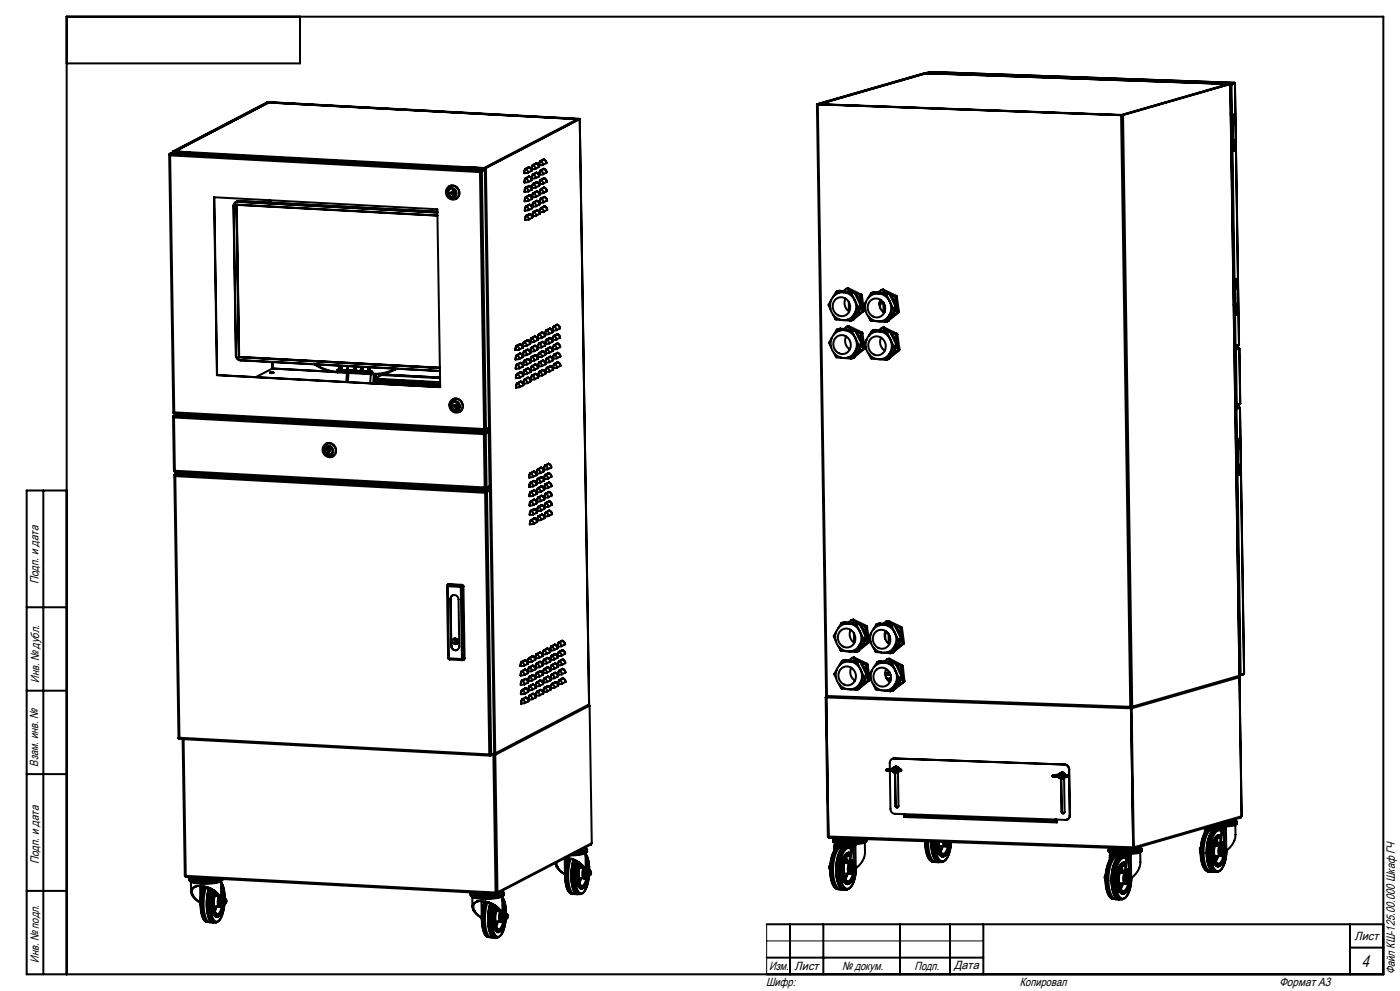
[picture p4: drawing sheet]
<svg xmlns="http://www.w3.org/2000/svg" width="420mm" height="297mm" viewBox="0 0 420 297" stroke-linecap="round" stroke-linejoin="round" font-family="sans-serif">
<defs><g id="words">
<text font-size="5" x="408.5" y="289.9">4</text>
<g font-size="3.6">
<text x="11.6" y="175" transform="rotate(-90 11.6 175)">Подп. и дата</text>
<text x="11.7" y="204.7" transform="rotate(-90 11.7 204.7)">Инв. № дубл.</text>
<text x="11.5" y="229.7" transform="rotate(-90 11.5 229.7)">Взам. инв. №</text>
<text x="11.7" y="259" transform="rotate(-90 11.7 259)">Подп. и дата</text>
<text x="406.4" y="281.7">Лист</text>
<text x="11.7" y="288.6" transform="rotate(-90 11.7 288.6)">Инв. № подл.</text>
<text x="230.7" y="290.7">Изм.</text>
<text x="238.4" y="290.7">Лист</text>
<text x="252.6" y="290.7">№ докум.</text>
<text x="274.3" y="290.7">Подп.</text>
<text x="286.2" y="290.5">Дата</text>
<text x="418.5" y="292" transform="rotate(-90 418.5 292)">Файл КШ-125.00.000 Шкаф ГЧ</text>
<text x="229.8" y="295.4">Шифр:</text>
<text x="306" y="295.5">Копировал</text>
<text x="383.8" y="295.4">Формат A3</text>
</g>
</g></defs>
<path d="M230 277v15M230 282h65" fill="none" stroke="#000" stroke-width=".3"/>
<g fill="none" stroke="#000" stroke-width=".6">
<path d="M90 5v14h-70M80.1 30.7l-28.1 14.6M80.1 30.7h.2M80.3 30.7l-28.1 14.6M80.3 30.7v.1M80.6 30.7h-.5M80.6 30.7h-.3M80.6 30.7l93 4.9M80.6 30.7h.1M80.6 30.7l-28.3 14.7M80.6 30.7l92.7 5M80.6 30.7l-28.1 14.7"/>
<path d="M173.3 35.7l.2 .1M173.3 35.7l-28.1 14.7M173.3 35.7h.1M173.6 35.6l.1 .1M173.6 35.6v.2M173.6 35.6l.3 .1M173.6 35.6h.1M173.7 35.7l-28.1 14.7M173.7 35.7h.2M173.9 35.7l-28.1 14.7M173.9 35.7l2.8 175.4M245.1 31.2l2.7 177.3 .3 .1"/>
<path d="M245.1 31.2l.2 .1M245.1 31.2h.2M245.3 31.2l.1 .1M245.3 31.2h.1M245.3 31.3l91 3.2M245.3 31.3l2.8 177.3M245.4 31.3h-.1M245.4 31.3l91 3.1M245.7 31.2v.1M245.7 31.2l-.1 .1M277.3 22h.2M277.3 22l-32.2 9.2"/>
<path d="M277.5 22l-32.2 9.2M277.5 22v.1M277.8 21.9l-.3 .1M277.8 21.9l90.9 3.3M277.8 21.9v.1M277.8 22l-32.1 9.2M277.8 21.9l-.5 .1M277.8 21.9l-32.2 9.3M277.9 21.9l91.3 3.2M277.9 21.9h.1M278.9 21.6l91.4 3.2M278.9 21.6l-1 .3"/>
<path d="M278.9 21.6h.1M282.2 22.1h.1M336.4 34.4v.1M336.4 34.4l.2 .1M336.4 34.4l2.7 177.4M336.7 34.5h-.4M336.7 34.5h.2M336.9 34.5h-.6M336.9 34.5l2.8 177.3M364.3 25h.1M364.4 25h-.1M368.6 25.2l.1 .1"/>
<path d="M368.6 25.2l-32.2 9.2M368.6 25.2h.1M368.7 25.2h.2M368.7 25.2h.1M368.8 25.2h.3M368.9 25.2h.2M368.9 25.2l-32.2 9.3M369.1 25.2l-32.2 9.3M369.1 25.2l2.7 177.3M369.1 25.3h.4l.1 9.2M369.2 34h.1M369.2 25.1l.2 9.4h.2"/>
<path d="M369.2 34.4h.2zM369.2 34h.2M369.4 34.1l-.2 .1M369.6 34.5l.4-.2 .1 3.1M369.6 25.2h.1M369.6 37.3h.1M369.7 37.5v4.6h.5v3M369.7 37.3h-.4M369.7 37.4l-.4 .1M369.7 37.2l-.4 .1M369.8 34.4l.2 10.7M369.9 37.2l-.6 .1"/>
<path d="M369.9 37.3l-.6 .1M370.1 37.4l-.4 .1M370.2 24.8l.1 .2M370.2 24.8v.2M370.2 24.8l-1 .3M370.2 24.9h.1M370.2 25l-.9 .3 1.2-.2M370.3 25l.2 .1M370.5 25.1h.1M370.5 25.1l1.2 78.2M50.8 46.3l1.2 77.4M50.8 46.3l.2 .3"/>
<path d="M50.8 46.3h.2M51 46.2l-.2 .1M51 46.1v.5M51 46.1l93.3 5M51 46.1l.9-.5 93.3 5-.9 .5M51 46.6l93 5M51 46.6l1.3 77M52 45.4v.2M52 45.3l.3 .1M52 45.3h.2M52.2 45.3l4.7 .3M52.2 45.3v.1"/>
<path d="M52.3 45.4l92.9 5M52.3 45.4v.2M52.5 45.4h.1M52.5 45.4h-.1M56.8 45.7v.2zM56.9 45.6v.1M64.3 59.1l.8 53.3M134.8 55.8a2.15 2.15 0 0 1 2.7 1 2.15 2.15 0 0 1-.7 2.8M135 56.6a1.34 1.34 0 0 0-.3 1.7 1.34 1.34 0 0 0 1.5 .7M136 57.2l.1 1.3M136 57.2l-1 .7 1.1 .6M136 57.2l.2-.1 .1 1.2-.2 .2"/>
<path d="M136.8 59.6h.1M140.7 50.2l4.6 .2M140.7 50.2v.2M140.7 50.2l4.5 .2M140.7 50.3v.1M144 51.6l1.2 77M144.1 51.5l-.1 .1M144.3 51.1l-.3 .5M144.3 51.1v.2M144.3 51.3l-.2 .2M144.4 51.3l-.3 .2M144.4 51.3h.2"/>
<path d="M144.6 51.3l-.6 .3M144.6 51.3l1.2 77.4M145.2 50.4h-.1M145.2 50.4h.1M145.2 50.4v.4M145.2 50.8v.1M145.2 50.8l-.9 .5M145.3 50.4h-.1M145.4 50.8l-.8 .5M145.4 50.8l-1 .5M145.4 50.8l1.3 77.5-.9 .4M145.6 50.4h-.3"/>
<path d="M145.6 50.4h.2M145.8 50.4h-.6M145.8 50.4l2.8 175.4M157.6 50.6l-.3 .7v.6M157.6 50.6l.1 .1M157.7 53.4l-.4 .7 .1 .6M157.7 53.4v.1M157.7 50.7l-.4 1.2M157.7 50.7l.5 .4 .2 .6M157.7 56.2l-.3 .7v.6M157.7 56.2l.1 .1M157.7 53.5l-.3 1.2"/>
<path d="M157.7 53.5l.6 .4 .2 .6M157.7 59l-.3 .7 .1 .6M157.7 59l.1 .1M157.8 56.3l-.4 1.2M157.8 56.3l.5 .4 .2 .7M157.8 59.1l-.3 1.2M157.8 59.1l.5 .4 .3 .7M158.4 51.7l-1.1 .2M158.5 54.5l-1.1 .2M158.5 57.4l-1.1 .1M158.6 50.1l.1 .1M158.6 50.1l.2 .1"/>
<path d="M158.6 50.1l-1 .5M158.6 52.9l.1 .1M158.6 52.9l.2 .1M158.6 52.9l-.9 .5M158.7 50.2l.5 .4 .2 .6M158.7 50.2l-1 .5M158.7 55.7v.1M158.7 55.7l.2 .1M158.7 55.7l-1 .5M158.7 53l.5 .4 .3 .6M158.7 53l-1 .5M158.7 58.5l.1 .1"/>
<path d="M158.7 58.5l.3 .1M158.7 58.5l-1 .5M158.7 55.8l.6 .4 .2 .6M158.7 55.8l-.9 .5M158.8 50.2l.5 .3 .1 .7M158.8 50.2h-.1M158.8 50.2h.1M158.8 58.6l.5 .4 .3 .6M158.8 58.6l-1 .5M158.8 53l.5 .3 .2 .7M158.8 53h-.1M158.9 55.8l.5 .3 .1 .7"/>
<path d="M158.9 55.8h-.2M158.9 55.8h.1M158.9 58.6l.5 .4 .2 .6M158.9 58.6h-.1M158.9 58.6h.1M159.4 51.2l-1 .5M159.5 54l-1 .5M159.5 56.8l-1 .6M159.6 59.6l-1 .6M159.8 49.4l-.3 .7 .1 .6M159.8 49.4l.1 .1M159.9 52.3l-.3 .6v.6"/>
<path d="M159.9 52.3h.1M159.9 49.5l-.3 1.2M159.9 49.5l.5 .4 .3 .7M159.9 55.1l-.3 .6v.6M159.9 55.1h.1M159.9 52.3l-.3 1.2M159.9 52.3l.6 .4 .2 .7M160 57.9l-.3 .6v.6M160 57.9h.1M160 55.1l-.4 1.2M160 55.1l.5 .4 .3 .7M160 57.9l-.3 1.2"/>
<path d="M160 57.9l.6 .4 .2 .7M160.7 50.6l-1.1 .1M160.7 53.4l-1.1 .1M160.8 56.2l-1.2 .1M160.8 59l-1.1 .1M160.8 48.9l.1 .1M160.8 48.9l.3 .1M160.8 48.9l-1 .5M160.9 51.7v.1M160.9 51.7l.2 .1M160.9 51.7l-1 .6M160.9 49l.5 .4 .3 .7"/>
<path d="M160.9 49l-1 .5M160.9 54.5l.1 .1M160.9 54.5l.3 .1M160.9 54.5l-1 .6M160.9 51.8l.6 .4 .2 .7M160.9 51.8l-1 .5M161 57.3v.1M161 57.3l.1 .1M161 57.3l-1 .6M161 54.6l.5 .4 .2 .7M161 54.6l-1 .5M161 49l.5 .4 .2 .7"/>
<path d="M161 49h-.1M161 49h.1M161 57.4l.6 .4 .2 .7M161 57.4l-1 .5M161 51.8l.6 .4 .1 .7M161 51.8h-.1M161 51.8h.1M161.1 54.6l.5 .4 .1 .7M161.1 54.6h-.1M161.1 54.6h.1M161.1 57.4l.5 .4 .2 .7M161.1 57.4h-.1"/>
<path d="M161.7 50.1l-1 .5M161.7 52.9l-1 .5M161.7 55.7l-.9 .5M161.8 58.5l-1 .5M162.1 48.3l-.3 .6v.7M162.1 48.3v.1M162.1 51.1l-.3 .6v.7M162.1 51.1l.1 .1M162.1 48.4l-.3 1.2M162.1 48.4l.6 .4 .2 .6M162.2 53.9l-.3 .6v.7M162.2 53.9v.1"/>
<path d="M162.2 51.2l-.4 1.2M162.2 51.2l.5 .4 .2 .6M162.2 56.7l-.3 .7v.6M162.2 56.7l.1 .1M162.2 54l-.3 1.2M162.2 54l.6 .4 .2 .6M162.3 59.5l-.4 .7 .1 .6M162.3 59.5v.1M162.3 56.8l-.4 1.2M162.3 56.8l.5 .4 .2 .6M162.3 59.6l-.3 1.2M162.3 59.6l.6 .4 .2 .6"/>
<path d="M162.9 49.4l-1.1 .2M162.9 52.2l-1.1 .2M163 55l-1.1 .2M163 57.8l-1.1 .2M163.1 47.8h.1M163.1 47.8l-1 .5M163.1 50.6h.1M163.1 50.6l.2 .1M163.1 50.6l-1 .5M163.1 47.8l.6 .4 .2 .7M163.1 47.8l-1 .6M163.2 53.4v.1"/>
<path d="M163.2 53.4h.1M163.2 53.4l-1 .5M163.2 50.6l.5 .4 .2 .7M163.2 50.6l-1 .6M163.2 56.2l.1 .1M163.2 56.2l.2 .1M163.2 56.2l-1 .5M163.2 53.5l.6 .4 .2 .6M163.2 53.5l-1 .5M163.2 47.8l.5 .4 .2 .7M163.2 47.8h-.1M163.2 59l.1 .1"/>
<path d="M163.2 59l.3 .1M163.2 59l-.9 .5M163.3 56.3l.5 .4 .2 .6M163.3 56.3l-1 .5M163.3 50.6l.5 .4 .1 .7M163.3 50.6h-.1M163.3 50.6h.1M163.3 59.1l.5 .4 .3 .6M163.3 59.1l-1 .5M163.3 53.4l.5 .4 .2 .7M163.3 53.4l-.1 .1M163.4 56.2l.5 .4 .1 .7"/>
<path d="M163.4 56.2l-.1 .1M163.4 56.2v.1M163.4 59.1l.5 .3 .2 .7M163.4 59.1h-.1M163.4 59.1h.1M163.9 48.9l-1 .5M163.9 51.7l-1 .5M164 54.5l-1 .5M164 57.3l-1 .5M369.6 45.2l.6 38.5h.2M369.6 45.2l.2 .1M369.6 45.3h-.2"/>
<path d="M369.7 42h-.3M369.7 42.1h-.3M369.8 45.3l.6 38.4M369.8 45.1l-.1 .1M369.8 44.9v.2M369.8 45.1l-.4 .1M370 44.9h-.6M370 45.1h.2M370 45.1l-.4 .1M370.2 45.1l-.4 .2M70 61.8l.8 44.7M70.1 61.8h.1"/>
<path d="M70.1 61.8l.7 44.7M70.9 61.5l.7 45.4M71 61.5h-.1M71 61.5l.7 45.4M71 61.5l.8 45.3M71 61.5h.1M71 61.4v.1M71 61.4h.1M71.1 61.4l-.1 .1M71.1 61.3l-.2 .2M71.1 61.3v.1M71.1 61.3l60.1 3.3"/>
<path d="M71.1 61.4h-.1M71.1 61.4h.1M71.1 61.4l60.1 3.2M71.3 60.5a1.2 1.2 0 0 0-1.2 1.3M71.3 60.5l59.9 3.2M71.4 60.4l-.1 .1M71.4 60.4a1.27 1.27 0 0 0-1.4 1.4M71.4 60.4l59.8 3.2M71.7 60.3l-1 .3M71.7 60.3l59.5 3.2M71.7 60.3l-.3 .1M71.7 60.3h.1"/>
<path d="M80.8 60v.8M81.1 60v.8M157.8 61.8l-.3 .7v.6M157.8 61.8v.1M157.8 64.6l-.3 .7v.6M157.8 64.6l.1 .1M157.8 61.9l-.3 1.2M157.8 61.9l.6 .4 .2 .7M157.9 64.7l-.4 1.2M157.9 64.7l.5 .4 .3 .7M158.6 60.2l-1.1 .1M158.6 63l-1.1 .1"/>
<path d="M158.7 65.8l-1.2 .1M158.8 61.3v.1M158.8 61.3l.2 .1M158.8 61.3l-1 .5M158.8 64.1l.1 .1M158.8 64.1l.3 .1M158.8 64.1l-1 .5M158.8 61.4l.6 .4 .2 .6M158.8 61.4l-1 .5M158.9 64.2l.5 .4 .2 .7M158.9 64.2l-1 .5M158.9 61.4l.6 .4 .1 .6"/>
<path d="M158.9 61.4h-.1M158.9 61.4h.1M159 64.2l.5 .4 .1 .7M159 64.2h-.1M159 64.2h.1M159.6 62.4l-1 .6M159.6 65.3l-.9 .5M160 60.7l-.3 .6v.6M160 60.7h.1M160.1 63.5l-.3 .6v.7M160.1 63.5h.1M160.1 60.7l-.4 1.2"/>
<path d="M160.1 60.7l.5 .4 .2 .7M160.1 63.5l-.3 1.3M160.1 63.5l.6 .5 .2 .6M160.8 61.8l-1.1 .1M160.9 64.6l-1.1 .2M161 60.2h.1M161 60.2h.2M161 60.2l-1 .5M161.1 63h.1M161.1 63h.2M161.1 63l-1 .5M161.1 60.2l.5 .4 .2 .7"/>
<path d="M161.1 60.2l-1 .5M161.1 63l.6 .4 .2 .7M161.2 60.2l.5 .4 .1 .7M161.2 60.2h-.1M161.2 60.2h.1M161.2 63l.5 .4 .2 .7M161.2 63h-.1M161.2 63h.1M161.8 61.3l-1 .5M161.9 64.1l-1 .5M162.3 62.3l-.3 .7v.6M162.3 62.3v.1"/>
<path d="M162.3 62.4l-.3 1.2M162.3 62.4l.6 .4 .2 .6M163.1 60.6l-1.1 .2M163.1 63.4l-1.1 .2M163.3 61.8v.1M163.3 61.8l.2 .1M163.3 61.8l-1 .5M163.3 61.9l.6 .4 .2 .6M163.3 61.9l-1 .5M163.4 61.9l.6 .3 .1 .7M163.4 61.9h-.1M163.4 61.9h.1"/>
<path d="M164.1 60.1l-1 .5M164.1 62.9l-1 .5M162.6 99.6l.1 .1M162.6 99.6l.3 .1M162.6 99.6l-.9 .5M162.7 99.7l.5 .4 .3 .7M162.7 99.7l-1 .5M162.8 99.7l.5 .4 .2 .6M162.8 99.7h-.1M162.8 99.7h.1M163.9 99l-.3 .6v.7M163.9 99v.1"/>
<path d="M163.9 99.1l-.3 1.2M163.9 99.1l.6 .4 .2 .6M164.9 98.5h.1M164.9 98.5l-1 .5M164.9 98.5l.6 .4 .2 .7M164.9 98.5l-1 .6M165 98.5l.6 .4 .1 .7M165 98.5h-.1M165.7 99.6l-1 .5M166.1 97.8l-.3 .7v.6M166.1 97.8l.1 .1M166.2 97.9l-.4 1.2"/>
<path d="M166.2 97.9l.5 .4 .2 .7M166.9 99l-1.1 .1M167.1 97.3l.1 .1M167.1 97.3l.2 .1M167.1 97.3l-1 .5M167.2 97.4l.5 .4 .2 .6M167.2 97.4l-1 .5M167.3 97.4l.6 .5v.5M167.3 97.4h-.1M167.3 97.4h.1M167.9 98.4l-1 .6M249.3 90.1l-.7 1.3 .5 1.2"/>
<path d="M250 94.4l.7 1.3 1.8 .2M250.1 88.8a4.1 4.1 0 0 1 5.7 .1 4.1 4.1 0 0 1 .2 5.6 4.1 4.1 0 0 1-5.7 .3 4.1 4.1 0 0 1-.4-5.7zM250.6 89.8a2.76 2.76 0 0 1 4.3 1.4 2.76 2.76 0 0 1-2.7 3.5 2.98 2.98 0 0 1-1.6-4.9zM251 87.4l-1 1.5M251 87.4l4.2 .4M251.2 98.8l-1 1.5M251.2 98.8l4.2 .3M251.9 87.1l-1 .3M251.9 87.1l-.9 .3M251.9 87.1l4.2 .4M252.1 98.5l-1 .3M252.1 98.5l-.9 .3"/>
<path d="M252.1 98.5l4.2 .3M253.1 96h2.1M253.6 89.5a3.1 3.1 0 0 0 1.2 3.8M254.1 86.6l-1.1 .6M254.1 86.6l1.9 .9M254.3 97.9l-1.1 .7M254.3 97.9l1.9 .9M254.5 86.4l-.6 .1M254.5 86.4l-.4 .2M254.5 86.4l3.9 1.9M254.6 90.5l.1 2.8M254.7 97.8l-.6 .1"/>
<path d="M254.7 97.8l-.4 .1M254.7 97.8l3.9 1.8M255.2 87.8l.2 .1M255.4 96l-.2 .1M255.4 99.1l.2 .2M255.4 96h.1M255.4 87.9l1 2.1M255.6 99.3l2 4M255.8 95.9h-.1M256.1 87.5l.2 .2M256.1 87.5l-.9 .3M256.1 95.7l-1 .4"/>
<path d="M256.1 95.7l-.9 .3M256.3 98.8l.2 .2M256.3 98.8l-.9 .3M256.3 87.6l1.6 .8M256.3 87.7l-.9 .2M256.3 87.7l2 4M256.4 90l1 2M256.5 99l1.6 .8M256.5 99l-.9 .3M256.5 99l2 4.1M256.6 88.1a4.2 4.2 0 0 1 1.6 3.4M256.7 99.5a4.2 4.2 0 0 1 1.7 3.4"/>
<path d="M257.4 92.3l-2.2 3.7M257.4 92v.3M257.9 88.4l.2 .3M258.1 88.7l.6 4.4M258.1 92.3l-.5 1.3-.7 .9M258.1 99.8l.2 .2M258.3 100l.6 4.5M258.3 92l-.9 .3M258.3 92l-2.2 3.7M258.3 91.7v.3M258.3 91.7l-.9 .3M258.4 88.3l.2 .2"/>
<path d="M258.4 88.3l-.5 .1M258.6 88.5l-.5 .2M258.6 88.5l.6 4.5M258.6 99.6l.1 .3M258.6 99.6l-.5 .2M258.6 93.4l-2.1 1.7M258.7 93.1l-.1 .3M258.7 99.9l-.4 .1M258.7 99.9l.7 4.5M259.1 93.3l-.5 .1M259.1 93.3l-2.9 2.3M259.2 93l-.1 .3"/>
<path d="M259.2 93l-.5 .1M259.8 90.4l-.7 1.4 .5 1.2M260.5 94.8l.7 1.3 1.8 .2M260.6 89.1a4.1 4.1 0 0 1 5.6 .2 4.1 4.1 0 0 1 .3 5.6 4.1 4.1 0 0 1-5.7 .3 4.1 4.1 0 0 1-.5-5.7zM261.1 90.1a2.76 2.76 0 0 1 4.3 1.4 2.76 2.76 0 0 1-2.8 3.6 2.98 2.98 0 0 1-1.5-5zM262.4 87.5h-.1M262.4 87.5l-1 .3M262.4 87.5l4.2 .4M262.6 98.9h-.1M262.6 98.9l-1 .2M262.6 98.9l4.2 .3M263.6 96.3l2.1 .1"/>
<path d="M263.8 91.1l.2 .9M263.9 90.4v.5M264 90.1v.8l1-.3M264.1 89.8a3.1 3.1 0 0 0 1.2 3.9M264.6 86.9l-1.1 .7M264.6 86.9l1.9 1M264.7 98.3l-1 .7M264.7 98.3l2 .9M265 86.8l-.6 .1M265 86.8l-.4 .1M265 86.8l3.9 1.9M265 90.8l.1 2.8"/>
<path d="M265.1 90.8l-1.1 .3 .1 1.1M265.1 93.6h.1M265.2 90.9v2.7M265.2 98.1l-.6 .2M265.2 98.1l-.5 .2M265.2 98.1l3.9 1.9M265.2 93.6h-.1M265.3 91.1v2.4M265.7 88.1l.2 .2M265.7 88.1l-4.2-.3-1 1.5M265.9 96.4h-.2M265.9 99.5l.2 .1"/>
<path d="M265.9 99.5l-4.3-.4-1 1.6M265.9 96.4h.1M265.9 88.3l1 2M266.1 99.6l1 2.1M266.3 96.3h-.1M266.3 96.3h.1M266.6 87.9l.2 .1M266.6 87.9l-.9 .2M266.6 96.1l-1 .4M266.6 96.1l-.9 .3M266.8 99.2l.2 .2M266.8 99.2l-.9 .3"/>
<path d="M266.8 88l1.6 .8M266.8 88l-.9 .3M266.8 88l2 4.1M266.9 90.3l1 2.1M267 99.4l1.6 .7M267 99.4l-.9 .2M267 99.4l2 4M267.1 88.5a4.2 4.2 0 0 1 1.6 3.4M267.2 99.9a4.2 4.2 0 0 1 1.7 3.3M267.9 92.6l-2.2 3.8M267.9 92.4v.2M268.4 88.8l.2 .2"/>
<path d="M268.6 89l.6 4.5M268.6 92.7l-.5 1.3-.7 .8M268.8 92.4l-.9 .2M268.8 92.4l-2.2 3.7M268.8 92.1v.3M268.8 92.1l-.9 .3M268.9 88.7l.2 .2M268.9 88.7l-.5 .1M269.1 88.9l-.5 .1M269.1 88.9l.6 4.5M269.1 93.8l-2.2 1.7M269.2 93.5l-.1 .3"/>
<path d="M269.6 93.6l-.5 .2M269.6 93.6l-2.9 2.4M269.7 93.4l-.1 .2M269.7 93.4l-.5 .1M370 83.2h.2M370 83.7l.2-.1-.2 .1M370 86.5h.5zM370.2 83.4h-.2M370.3 94.5l.2 9.3M370.3 94.5h.2M370.3 94.5h-.1M370.4 83.7l.4-.1 .1 3"/>
<path d="M370.4 86.5h.1M370.4 86.7l.1 4.7M370.4 86.7h.2M370.5 86.7h-.5M370.5 91.2l-.4 .1M370.5 91.3h-.4M370.5 91.4h.2M370.5 94.5l.2 9.1M370.5 94.3l-.1 .1M370.5 94.1v.2M370.5 94.3l-.3 .1M370.6 83.6l.1 7.8"/>
<path d="M370.7 86.4l-.7 .1M370.7 86.5l-.7 .1M370.7 86.6h.2M370.7 91.4l.2-.1 .1 3M370.7 91.3l.1 3M370.8 94.1l-.6 .1M370.8 94.3h.2M370.8 94.3l-.5 .2M370.9 86.6l-.5 .1M371 94.3l-.5 .2M65.1 112.4l67 3.6M65.1 112.4l-.9-53.3 67 3.6 .9 53.3"/>
<path d="M65.1 112.4h.1M70.8 106.5h.1M70.8 106.5a1.48 1.48 0 0 0 1.3 1.5M70.8 106.5a1.42 1.42 0 0 0 1.3 1.4M71.6 106.9l.2 .2M71.7 106.9h-.1M71.7 106.9l.1 .1M71.8 106.8l.1 .2M71.8 106.8l-.1 .1M71.8 107.1l60.2 3.2M71.8 107v.1M71.8 107l60.2 3.2"/>
<path d="M71.9 107l60.1 3.2M71.9 107h-.1M72.1 107.9v.1M72.1 107.9l59.9 3.3M72.1 108l59.9 3.2M81 111.7l.6-.2 .5 .2zM81.3 111.5h.5zM81.6 108.5v2M81.7 110.4l18.1 1M81.7 110.4l-4.9 2.6M81.7 110.4h.1M81.9 108.5v2"/>
<path d="M94.4 109.2a13.7 13.7 0 0 0 6.9 2.4M94.6 109.2l3.2 1.6 3.5 .6M101.3 111.4v.2M101.3 111.4l10.7 .6M101.3 110.8v.1M101.3 110.9v.3M101.3 110.9h1.6M101.3 111.2l1.6 .1M101.3 110.8l-.1 .2 .1 .2M101.3 111.6l10.8 .6M101.4 110.8h-.1M101.4 110.8l1.6 .1"/>
<path d="M101.8 110.1h.7M101.8 110.1l.1 .5 .6 .1M101.8 110.1h.1M101.9 110.6h.1M101.9 110.2l.3 .2M101.9 110.3h.3M101.9 110.4h.3M101.9 110.4v.1M101.9 110.4l.3 .1M101.9 110.2h.1M101.9 110.5h.3M101.9 110.3h.1"/>
<path d="M102 110.4h-.1M102 110.5h-.1M102.2 110.2h.1M102.2 110.2v.1M102.2 110.3v.2M102.2 110.3h.1M102.2 110.4h.1M102.2 110.5h.1M102.4 110.1h-.5v.5M102.5 110.1v.6M102.5 110.1h.1M102.5 110.7h.1"/>
<path d="M102.9 110.9v.4M102.9 110.9l.2 .2-.2 .2M103 110.9l.1 .3M103 110.9h-.1M103.1 111.2l-.1 .1M103.5 111v.3M103.5 111h1.6M103.5 111.3l1.6 .1M103.5 111.3h.1M103.5 111l-.2 .1 .2 .2M103.5 111h.1M103.5 110.9l-.1 .1"/>
<path d="M103.5 110.9v.1M103.5 110.9l1.6 .1M104.1 111.8l-.2 2.7M104.2 110.4h.2M104.2 110.4l.2 .1M104.2 110.4h.1M104.4 110.4v.1M104.4 110.4h.1M104.4 110.5h.1M104.6 111.8l-.2 2.7M105.1 111.1v.3M105.1 111.4h.1"/>
<path d="M105.1 111v.1M105.1 111l.1 .4M105.1 111h.1M105.6 111.1h-.1M105.6 111.1v.3M105.6 111.1l1.6 .1M105.6 111.4l1.6 .1M105.6 111.1l-.1 .1 .1 .2M105.6 111.1h.1M105.7 111.1h-.1M105.7 111.1h1.6M106.2 110.5h.4"/>
<path d="M106.2 110.5v.1M106.2 110.6h.4M106.4 110.4h.1M106.4 110.7l.1 .1M106.5 110.4v.4M106.5 110.5h.1M106.6 110.5v.1M107.2 111.2v.3M107.2 111.2l.2 .1-.2 .2M107.3 111.1v.4M107.3 111.1l-.1 .1M107.8 111.2v.3"/>
<path d="M107.8 111.2l1.6 .1M107.8 111.5l1.6 .1M107.8 111.5h.1M107.8 111.2l-.2 .2 .2 .1M107.8 111.2h.1M107.8 111.2h-.1M108.3 110.5l.1 .4M108.3 110.7l.1 .1M108.3 110.7h.1M108.3 110.6h.2M108.3 110.6v.1M108.3 110.5h.1"/>
<path d="M108.4 110.5h-.1M108.4 110.5l.1 .1M108.4 110.5h.1M108.4 110.8h.1M108.5 110.6l-.1 .2M108.5 110.9h-.1M108.5 110.6v.1M108.5 110.6h.1M108.5 110.8l-.1 .1M108.5 110.8h.1M108.5 110.7v.1M108.5 110.7h.1"/>
<path d="M108.6 110.5v.4M108.6 110.5h.1M108.6 110.9h.1M108.6 110.5v.2M108.6 110.7h.1M108.6 110.7l.2 .2M108.7 110.7l.1 .2M108.7 110.7h.1M108.8 110.5h.1M108.8 110.5l-.2 .2M108.8 110.5l-.1 .2M108.8 110.9h.1"/>
<path d="M109.4 111.3v.3M109.4 111.6h.1M109.4 111.3l.1 .2-.1 .1M109.4 111.3h.1M109.4 111.3l.1 .3M109.9 111.3h-.1M109.9 111.3h.1M109.9 111.3v.3M109.9 111.3l1.6 .1M109.9 111.6l1.6 .1M109.9 111.6v.1M109.9 111.3l-.2 .2 .2 .2"/>
<path d="M109.9 111.3l1.7 .1M109.9 111.7h1.6M110.6 110.6h.1M110.6 110.6a.25 .25 0 0 0-.1 .4 .25 .25 0 0 0 .4 0 .25 .25 0 0 0-.1-.4M110.6 110.7l-.1 .2 .3 .1M110.6 110.7h.1M110.7 110.5v.3M110.7 110.5h.1M110.7 110.8h.1M110.8 110.6h.1M110.8 110.6l-.1 .5-.2-.2 .1-.2M110.8 110.6v.5"/>
<path d="M110.8 111.1h.1M111.3 112.1l-.2 2.8M111.5 111.4v.3M111.5 111.7h.1M111.5 111.4l.2 .2-.2 .1M111.5 111.4h.1M111.6 111.4v.3M111.6 111.4h-.1M112 112l.1 .2M112.1 112.2h.1M112.2 112.2l-.2 2.7M112.6 114.3l19.4 1.1"/>
<path d="M112.6 114.2l19.4 1M112.6 113.7l19.4 1M112.6 113.5l19.4 1M112.7 112.2l-.2 2.7M112.8 112.2l-.3 2.7M113.6 112.2l18.4 1M118.4 110.8l.6-.3a12.3 12.3 0 0 1-6.9 1.7M118.6 110.5l-3.2 1.2-3.4 .3M132 113.3l-17.5-.9-1.9 1M135.8 119.7a2.15 2.15 0 0 1 2.8 .9 2.15 2.15 0 0 1-.8 2.9M155 103.6l-.3 .7v.6M155 103.6v.1"/>
<path d="M155 106.4l-.3 .7v.6M155 106.4l.1 .1M155 103.7l-.3 1.2M155 103.7l.6 .4 .2 .7M155.1 109.2l-.4 .7 .1 .6M155.1 109.2v.1M155.1 106.5l-.4 1.2M155.1 106.5l.5 .4 .2 .7M155.1 112.1l-.3 .6v.6M155.1 112.1h.1M155.1 109.3l-.3 1.2M155.1 109.3l.6 .4 .2 .7"/>
<path d="M155.1 114.9l-.3 .6 .1 .6M155.1 114.9h.1M155.1 112.1l-.3 1.2M155.1 112.1l.6 .4 .2 .7M155.2 114.9l-.3 1.2M155.2 114.9l.5 .4 .3 .7M155.8 104.8l-1.1 .1M155.8 107.6l-1.1 .1M155.9 110.4l-1.1 .1M155.9 113.2l-1.1 .1M156 103.1v.1M156 103.1l.1 .1"/>
<path d="M156 103.1l-1 .5M156 116l-1.1 .1M156 105.9l.1 .1M156 105.9l.2 .1M156 105.9l-1 .5M156 103.2l.6 .4 .2 .6M156 103.2l-1 .5M156 108.7l.1 .1M156 108.7l.3 .1M156 108.7l-.9 .5M156.1 106l.5 .4 .2 .7M156.1 106l-1 .5"/>
<path d="M156.1 111.5v.1M156.1 111.5l.1 .1M156.1 111.5l-1 .6M156.1 108.8l.5 .4 .3 .7M156.1 108.8l-1 .5M156.1 103.2l.5 .4 .2 .6M156.1 103.2h-.1M156.1 114.3l.3 .1M156.1 114.3l-1 .6M156.2 114.4h.1M156.1 111.6l.6 .4 .2 .7M156.1 111.6l-1 .5"/>
<path d="M156.2 106l.5 .4 .1 .7M156.2 106h-.1M156.2 106h.1M156.2 114.4l.5 .4 .3 .7M156.2 114.4l-1 .5M156.2 108.8l.5 .4 .2 .7M156.2 108.8h-.1M156.2 108.8h.1M156.2 111.6l.6 .4 .1 .7M156.2 111.6h-.1M156.3 114.4l.5 .4 .2 .7M156.3 114.4h-.1"/>
<path d="M156.3 114.4h.1M156.8 104.2l-1 .6M156.8 107.1l-1 .5M156.9 109.9l-1 .5M156.9 112.7l-1 .5M157 115.5l-1 .5M157.2 102.5l-.3 .6v.6M157.2 102.5h.1M157.2 105.3l-.3 .6v.7M157.2 105.3h.1M157.2 102.5l-.3 1.2M157.2 102.5l.6 .4 .2 .7"/>
<path d="M157.3 108.1l-.3 .6v.7M157.3 108.1v.1M157.3 105.3l-.4 1.3M157.3 105.3l.5 .5 .3 .6M157.3 110.9l-.3 .6v.7M157.4 111h.1M157.3 108.2l-.3 1.2M157.3 108.2l.6 .4 .2 .6M157.4 113.7l-.3 .6v.7M157.4 113.7v.1M157.4 111l-.4 1.2M157.4 111l.5 .4 .2 .6"/>
<path d="M157.4 113.8l-.3 1.2M157.4 113.8l.6 .4 .2 .6M158 103.6l-1.1 .1M158.1 106.4l-1.2 .2M158.1 109.2l-1.1 .2M158.1 112l-1.1 .2M158.2 102h.1M158.2 102h.2M158.2 102l-1 .5M158.2 114.8l-1.1 .2M158.2 104.8h.1M158.2 104.8h.3"/>
<path d="M158.2 104.8l-1 .5M158.2 102l.6 .4 .2 .7M158.3 107.6h.1M158.3 107.6l-1 .5M158.3 104.8l.5 .4 .3 .7M158.3 104.8l-1 .5M158.3 110.4h.1M158.3 110.4l.2 .1M158.3 110.4l-1 .5M158.3 107.6l.6 .4 .2 .7M158.3 107.6l-1 .6M158.3 102l.6 .4 .1 .7"/>
<path d="M158.3 102h-.1M158.3 102h.1M158.4 113.2v.1M158.4 113.2l.2 .1M158.4 113.2l-1 .5M158.4 110.4l.5 .4 .2 .7M158.4 110.4l-1 .6M158.4 104.8l.5 .4 .2 .7M158.4 104.8h-.1M158.4 104.8h.1M158.4 113.3l.6 .4 .2 .6M158.4 113.3l-1 .5"/>
<path d="M158.4 107.6l.6 .4 .1 .7M158.4 107.6h-.1M158.5 110.4l.5 .4 .1 .7M158.5 110.4h-.1M158.5 110.4h.1M158.5 113.2l.5 .4 .2 .7M158.5 113.2l-.1 .1M158.5 113.2h.1M159 103.1l-1 .5M159.1 105.9l-1 .5M159.1 108.7l-1 .5M159.1 111.5l-1 .5"/>
<path d="M159.2 114.3l-1 .5M159.4 101.3l-.3 .7v.6M159.4 101.3l.1 .1M159.5 104.1l-.3 .7v.6M159.5 104.1v.1M159.5 101.4l-.4 1.2M159.5 101.4l.5 .4 .2 .6M159.5 106.9l-.3 .7v.6M159.5 106.9l.1 .1M159.5 104.2l-.3 1.2M159.5 104.2l.6 .4 .2 .6M159.6 109.7l-.4 .7 .1 .6"/>
<path d="M159.6 109.7v.1M159.6 107l-.4 1.2M159.6 107l.5 .4 .2 .7M159.6 112.5l-.3 .7v.6M159.6 112.5l.1 .1M159.6 109.8l-.3 1.2M159.6 109.8l.6 .4 .2 .7M159.7 112.6l-.4 1.2M159.7 112.6l.5 .4 .2 .7M160.2 102.4l-1.1 .2M160.3 105.2l-1.1 .2M160.3 108.1l-1.1 .1"/>
<path d="M160.4 110.9l-1.1 .1M160.4 100.8l.1 .1M160.4 100.8l.2 .1M160.4 100.8l-1 .5M160.4 113.7l-1.1 .1M160.5 103.6v.1M160.5 103.6l.2 .1M160.5 103.6l-1 .5M160.5 100.9l.5 .4 .2 .6M160.5 100.9l-1 .5M160.5 106.4l.1 .1M160.5 106.4l.2 .1"/>
<path d="M160.5 106.4l-1 .5M160.5 103.7l.6 .4 .2 .6M160.5 103.7l-1 .5M160.5 109.2l.1 .1M160.5 109.2l.3 .1M160.5 109.2l-.9 .5M160.6 106.5l.5 .4 .2 .6M160.6 106.5l-1 .5M160.6 100.9l.5 .3 .1 .7M160.6 100.9h-.1M160.6 100.9h.1M160.6 112v.1"/>
<path d="M160.6 112l.2 .1M160.6 112l-1 .5M160.6 109.3l.6 .4 .2 .6M160.6 109.3l-1 .5M160.6 103.7l.5 .3 .2 .7M160.6 103.7h-.1M160.6 103.7h.1M160.6 112.1l.6 .4 .2 .6M160.6 112.1l-.9 .5M160.7 106.5l.5 .3 .1 .7M160.7 106.5h-.1M160.7 106.5h.1"/>
<path d="M160.7 109.3l.5 .4 .2 .6M160.7 109.3h-.1M160.7 109.3h.1M160.8 112.1l.5 .4 .1 .6M160.8 112.1h-.2M160.8 112.1h.1M161.2 101.9l-1 .5M161.3 104.7l-1 .5M161.3 107.5l-1 .6M161.4 110.3l-1 .6M161.4 113.1l-1 .6M161.7 100.1l-.4 .7 .1 .6"/>
<path d="M161.7 100.1v.1M161.7 103l-.3 .6v.6M161.7 103h.1M161.7 100.2l-.3 1.2M161.7 100.2l.6 .4 .2 .7M161.7 105.8l-.3 .6 .1 .6M161.7 105.8h.1M161.8 103l-.4 1.2M161.8 103l.5 .4 .2 .7M161.8 108.6l-.3 .6v.6M161.8 108.6h.1M161.8 105.8l-.3 1.2"/>
<path d="M161.8 105.8l.5 .4 .3 .7M161.8 111.4l-.3 .6v.6M161.8 111.4h.1M161.8 108.6l-.3 1.2M161.8 108.6l.6 .4 .2 .7M161.9 111.4l-.4 1.2M161.9 111.4l.5 .4 .3 .7M162.5 101.3l-1.1 .1M162.5 104.1l-1.1 .1M162.6 106.9l-1.1 .1M162.6 109.7l-1.1 .1M162.7 112.5l-1.2 .1"/>
<path d="M162.7 102.4v.1M162.7 102.4l.1 .1M162.7 102.4l-1 .6M162.7 105.2l.1 .1M162.7 105.2l.3 .1M162.7 105.2l-1 .6M162.7 102.5l.6 .4 .2 .7M162.7 102.5l-.9 .5M162.8 108v.1M162.8 108l.1 .1M162.8 108l-1 .6M162.8 105.3l.5 .4 .3 .7"/>
<path d="M162.8 105.3l-1 .5M162.8 110.9h.1M162.8 110.9h.3M162.8 110.9l-1 .5M162.8 108.1l.6 .4 .2 .7M162.8 108.1l-1 .5M162.8 102.5l.6 .4 .1 .7M162.8 102.5h-.1M162.9 110.9l.5 .4 .2 .7M162.9 110.9l-1 .5M162.9 105.3l.5 .4 .2 .7M162.9 105.3h-.1"/>
<path d="M162.9 105.3h.1M162.9 108.1l.6 .4 .1 .7M162.9 108.1h-.1M163 110.9l.5 .4 .1 .7M163 110.9h-.1M163 110.9h.1M163.5 100.8l-1 .5M163.5 103.6l-1 .5M163.5 100.7h.1M163.6 106.4l-1 .5M163.6 109.2l-1 .5M163.6 112l-.9 .5"/>
<path d="M163.9 101.8l-.3 .6v.7M163.9 101.8l.1 .1M164 104.6l-.3 .6v.7M164 104.6v.1M164 101.9l-.4 1.2M164 101.9l.5 .4 .2 .6M164 107.4l-.3 .7v.6M164 107.4l.1 .1M164 104.7l-.3 1.2M164 104.7l.6 .4 .2 .6M164.1 110.2l-.3 .7v.6M164.1 110.2v.1"/>
<path d="M164.1 107.5l-.4 1.2M164.1 107.5l.5 .4 .2 .6M164.1 110.3l-.3 1.2M164.1 110.3l.6 .4 .2 .6M164.7 100.1l-1.1 .2M164.7 102.9l-1.1 .2M164.8 105.7l-1.1 .2M164.8 108.5l-1.1 .2M164.9 111.3l-1.1 .2M164.9 101.3h.1M164.9 101.3l.2 .1M164.9 101.3l-1 .5"/>
<path d="M165 104.1v.1M165 104.1l.2 .1M165 104.1l-1 .5M165 101.3l.5 .4 .2 .7M165 101.3l-1 .6M165 106.9l.1 .1M165 106.9l.2 .1M165 106.9l-1 .5M165 104.2l.6 .4 .2 .6M165 104.2l-1 .5M165.1 109.7v.1M165.1 109.7l.2 .1"/>
<path d="M165.1 109.7l-1 .5M165.1 107l.5 .4 .2 .6M165.1 107l-1 .5M165.1 101.3l.6 .6v.5M165.1 101.3h-.1M165.1 101.3h.1M165.1 109.8l.6 .4 .2 .6M165.1 109.8l-1 .5M165.1 104.1l.5 .4 .2 .7M165.1 104.1l-.1 .1M165.1 104.1h.1M165.2 106.9l.5 .4 .1 .7"/>
<path d="M165.2 106.9l-.1 .1M165.2 106.9v.1M165.2 109.8l.5 .3 .2 .7M165.2 109.8h-.1M165.2 109.8h.1M165.7 102.4l-1 .5M165.8 105.2l-1 .5M165.8 108l-1 .5M165.9 110.8l-1 .5M166.2 100.6l-.4 .7 .1 .6M166.2 100.6v.1M166.2 103.4l-.3 .7v.6"/>
<path d="M166.2 103.4l.1 .1M166.2 100.7l-.3 1.2M166.2 100.7l.6 .4 .2 .7M166.2 106.2l-.3 .7 .1 .6M166.3 106.3h.1M166.3 103.5l-.4 1.2M166.3 103.5l.5 .4 .2 .7M166.3 109l-.3 .7v.6M166.3 109v.1M166.3 106.3l-.3 1.2M166.3 106.3l.5 .4 .3 .7M166.3 109.1l-.3 1.2"/>
<path d="M166.3 109.1l.6 .4 .2 .7M167 101.8l-1.1 .1M167 104.6l-1.1 .1M167.1 107.4l-1.1 .1M167.1 110.2l-1.1 .1M167.1 100.1l.1 .1M167.1 100.1l.3 .1M167.1 100.1l-.9 .5M167.2 102.9v.1M167.2 102.9l.2 .1M167.2 102.9l-1 .5M167.2 100.2l.6 .4 .2 .6"/>
<path d="M167.2 100.2l-1 .5M167.2 105.7l.1 .1M167.2 105.7l.3 .1M167.2 105.7l-1 .5M167.2 103l.6 .4 .2 .6M167.2 103l-.9 .5M167.3 108.5v.1M167.3 108.5l.2 .1M167.3 108.5l-1 .5M167.3 105.8l.5 .4 .3 .7M167.3 105.8l-1 .5M167.3 100.2l.5 .4 .2 .6"/>
<path d="M167.3 100.2h-.1M167.3 100.2h.1M167.3 108.6l.6 .4 .2 .7M167.3 108.6l-1 .5M167.4 103l.5 .4 .1 .6M167.4 103h-.2M167.4 105.8l.6 .5 .1 .6M167.4 105.8h-.1M167.4 105.8h.1M167.4 108.6l.6 .4 .1 .7M167.4 108.6h-.1M167.4 108.6h.1"/>
<path d="M168 101.2l-1 .6M168 104l-1 .6M168.1 106.9l-1 .5M168.1 109.7l-1 .5M249.5 101.4l-.7 1.3 .5 1.3M250.2 105.8l.7 1.3 1.8 .1M250.3 100.1a4.1 4.1 0 0 1 5.6 .1 4.1 4.1 0 0 1 .3 5.7 4.1 4.1 0 0 1-5.7 .3 4.1 4.1 0 0 1-.5-5.8zM250.8 101.1a2.76 2.76 0 0 1 4.3 1.4 2.76 2.76 0 0 1-2.8 3.6 2.98 2.98 0 0 1-1.5-5zM253.3 107.3h2.1M253.8 100.8a3.1 3.1 0 0 0 1.1 3.9M255.5 107.4h-.1M256 107.2l-.1 .1"/>
<path d="M256 107.2h.1M256.3 107.1l-1.1 .3M256.3 107.1l-.9 .2M257.6 103.6l-2.2 3.7M257.6 103.3v.3M258.3 103.7l-.5 1.2-.8 .9M258.5 103.4l-.9 .2M258.5 103.4l-2.2 3.7M258.5 103.1v.3M258.5 103.1l-.9 .2M258.8 104.7l-2.2 1.8M258.9 104.5l-.1 .2"/>
<path d="M259.3 104.6l-.5 .1M259.3 104.6l-2.9 2.3M259.4 104.4l-.1 .2M259.4 104.4l-.5 .1M260 101.8l-.8 1.3 .6 1.2M260.7 106.2l.7 1.2 1.8 .2M260.8 100.5a4.1 4.1 0 0 1 5.6 .1 4.1 4.1 0 0 1 .3 5.6 4.1 4.1 0 0 1-5.7 .3 4.1 4.1 0 0 1-.5-5.7zM261.3 101.5a2.76 2.76 0 0 1 4.3 1.4 2.76 2.76 0 0 1-2.8 3.5 2.98 2.98 0 0 1-1.5-4.9zM263.8 107.7h2.1M264.3 101.2a3.1 3.1 0 0 0 1.1 3.9M266 107.7l-.2 .1M266.5 107.6l-.1 .1"/>
<path d="M266.5 107.6h.1M266.8 107.4l-1.1 .4M266.8 107.4l-.9 .3M267.1 101.7l1 2M268.1 104l-2.2 3.7M268.1 103.7v.3M268.6 100.1l.2 .3M268.8 100.4l.6 4.5M268.8 104l-.5 1.3-.8 .9M269 103.7l-.9 .3M269 103.7l-2.2 3.7M269 103.4v.3"/>
<path d="M269 103.4l-.9 .3M269.1 100l.1 .2M269.1 100l-.5 .1M269.2 100.2l-.4 .2M269.2 100.2l.6 4.5M269.3 105.1l-2.2 1.8M269.4 104.9l-.1 .2M269.7 105l-.4 .1M269.7 105l-2.8 2.3M269.8 104.7l-.1 .3M269.8 104.7l-.4 .2M370.3 103h.2"/>
<path d="M370.3 103.3h.2M370.3 103.8h.2M370.3 104.2h1.3M370.3 104.5h.3M370.3 104.7h.5l.2 16.6M370.6 104.5l.2 17M370.7 103.6h-.4M371 104.6h.1M371.5 103.5l-1 .3M371.5 103.4v.1zM371.6 104.2v.2M371.6 104.2l-1 .3"/>
<path d="M371.6 104.2v.2l-1 .3M371.6 104.4h.1M371.6 104.4l.2 .1M371.7 103.3l-1 .3M371.8 104.5l.3 16.4M371.8 104.5l.2 16.5M371.8 104.5l-1.2 .2M51.9 124.9l.3 16.3M51.9 124.8l.3 .3M51.9 124.8h.2M52 123.7h.2M52.1 124.7l-.2 .1"/>
<path d="M52.2 124.6v.5M52.2 124.6l93.3 5M52.2 124.6l.8-.5 93.4 5M52.2 125.1l93 5M52.2 125.1l.3 16M52.2 123.6v.1M52.2 123.7h.1M52.3 123.7h-.1M52.3 123.6l-.1 .1M52.3 123.6l-.1 .3 93.3 5M52.3 123.6l-.3 .1M52.3 123.6l92.9 5"/>
<path d="M53.2 124v.1M53.5 124v.2M57.7 124.2h.1M57.7 124.2l.3 .1M58.1 124.2v.2M58.1 124.3h-.1M97.3 133.3a2.06 2.06 0 0 1 3.4 1 2.06 2.06 0 0 1-2.3 2.6 2.22 2.22 0 0 1-1.1-3.6zM97.8 133a2.15 2.15 0 0 1 2.7 1 2.15 2.15 0 0 1-.7 2.8M97.8 133h.1M97.8 134.5l.8 1.1M98 133.8a1.34 1.34 0 0 0-.3 1.7 1.34 1.34 0 0 0 1.5 .7M99 134.5h-1.2"/>
<path d="M99 134.5l-.4 1.1M99.3 134.4l-1.5 .1M99.3 134.4l-.3 .1M99.3 134.4l-.7 1.2M99.8 136.8h.1M136 121.6l1 .8M136 120.5a1.34 1.34 0 0 0-.3 1.6 1.34 1.34 0 0 0 1.6 .7M137.1 121.1l-.1 1.3M137.1 121.1l-1.1 .5M137.3 121v1.3l-.3 .1M137.3 121l-.2 .1M137.3 121l-1.3 .6"/>
<path d="M141.9 128.8v.1M141.9 128.8h.4M142 128.8h-.1M142.3 128.8h.1M145.2 130.1l.2 16M145.2 128.6l.6 .1M145.2 128.6l.4 .3M145.2 130.1h.1M145.4 128.6l.2 .1M145.5 129.6l-.3 .5M145.5 129.6v.2M145.5 129.8l-.3 .3"/>
<path d="M145.5 128.7h.1M145.5 129.8l.2 .1M145.6 128.7v.2M145.6 128.7h.2M145.6 128.7h.1M145.7 129.9l-.5 .2M145.7 129.9l.3 16.3M146.4 129.1l-.9 .5M146.4 129.1v.3M146.4 129.4l-.9 .4M146.4 129.4h.2M146.5 128.5v.9"/>
<path d="M146.5 128.4v.1M146.5 128.5l-.9 .4M146.6 129.4l.3 16.4-.9 .4M146.6 129.4l-.9 .5M163.5 139.5l-.3 .6v.7M163.5 139.5l.1 .1M163.6 139.6l-.4 1.2M163.6 139.6l.5 .4 .3 .6M164.5 139h.1M164.5 139l.3 .1M164.5 139l-1 .5M164.6 139l.5 .4 .2 .7"/>
<path d="M164.6 139l-1 .6M164.7 139l.5 .4 .1 .7M164.7 139h-.1M164.7 139h.1M370.6 120.7h.2M370.6 121h.2M370.6 121.5h.2M370.6 121.9l1.2 .1M370.6 122.3h.1M370.6 122.5h.4M370.7 131.1h.1M370.7 122.3l.2 9.3"/>
<path d="M370.7 131.6h.2zM370.8 131.1h.1M370.9 131.3h-.2M370.9 131.6h.2M371 122.5l.1 9.1M371 121.3h-.4M371.1 131.6l.5-.1v3.1M371.1 122.4h.1M371.2 134.4l-.4 .1M371.2 134.6l.1 4.7M371.2 134.6h-.4M371.2 139.2h-.3"/>
<path d="M371.3 139.3h-.4M371.3 139.3l.4-.1v3.1M371.3 134.4l-.5 .1M371.4 131.6l.1 10.7M371.4 134.4h-.6M371.4 134.5h-.6M371.6 134.6h-.4M371.8 122v.2M371.8 122l-1.1 .3M371.8 122.1h.1M371.8 122.2l-1.1 .3M371.8 122.2l-1 .3"/>
<path d="M371.8 122.2h.2M371.8 121.2l-1 .3M371.9 121.1l-.1 .1zM372 122.2h.1M372 122.2l1.2 79.7M372 122.2l-1 .3M372 121l-1 .3M372.1 120.9l-.1 .1M13 147v145M20 147h-12v145h407v-287h-395v287M52.2 141.2h.2M52.3 142.5l1.3 78.7"/>
<path d="M52.3 142.4l.3 .3M52.3 142.4h.2M52.4 141.2h.1M52.5 141.1l-.1 .1M52.5 141.1l-.1 .3 93.3 5.1M52.5 141.1l-.3 .1M52.5 141.1l92.9 5M52.5 142.3l-.2 .1M52.5 142.2l.1 .5M52.5 142.2l93.4 5M52.5 142.2l.9-.5 93.4 5M52.6 142.7l92.9 5"/>
<path d="M52.6 142.7l1.2 78.4M53.5 141.5v.2M53.8 141.5v.2M58.3 141.8v.2M142.2 146.3v.2M145.4 146.1l.6 .1M145.4 146.1l.4 .3M145.5 147.7l1.3 78.4M145.5 146.1l.3 .1M145.6 147.7h-.1M145.7 146.2h.1M145.8 146.2v.2"/>
<path d="M145.9 147.2l-.4 .5M145.9 147.2v.2M145.9 147.4l-.3 .3M146 146.2h-.2M146.1 147.4l-.6 .3M146.1 147.4l-.5 .3M146.1 147.4l1.3 78.8M146.6 145.9l-.8 .5M146.7 145.8v.9M146.7 146.9v.1M146.8 146.7l-.9 .5M146.8 146.7v.2"/>
<path d="M146.8 147l-.9 .4M146.8 147h.2M147 147l1.2 79M147 147l-.9 .4M159.1 141.8l-.3 .7v.6M159.1 141.8v.1M159.1 144.6l-.3 .7v.6M159.1 144.6l.1 .1M159.1 141.9l-.3 1.2M159.1 141.9l.6 .4 .2 .6M159.2 147.4l-.3 .7v.6M159.2 147.4v.1"/>
<path d="M159.2 144.7l-.4 1.2M159.2 144.7l.5 .4 .2 .7M159.2 150.2l-.3 .7v.6M159.2 150.2l.1 .1M159.2 147.5l-.3 1.2M159.2 147.5l.6 .4 .2 .7M159.3 153l-.4 .7 .1 .6M159.3 153v.1M159.3 150.3l-.4 1.2M159.3 150.3l.5 .4 .2 .7M159.3 155.8l-.3 .7v.6M159.3 155.8v.1"/>
<path d="M159.3 153.1l-.3 1.2M159.3 153.1l.6 .4 .2 .7M159.3 155.9l-.3 1.2M159.3 155.9l.6 .4 .2 .7M159.9 142.9l-1.1 .2M159.9 145.8l-1.1 .1M160 148.6l-1.1 .1M160 151.4l-1.1 .1M160.1 141.3v.1M160.1 141.3l.1 .1M160.1 141.3l-1 .5M160.1 154.2l-1.1 .1"/>
<path d="M160.1 144.1l.1 .1M160.1 144.1l.2 .1M160.1 144.1l-1 .5M160.1 141.4l.6 .4 .2 .6M160.1 141.4l-1 .5M160.1 157l-1.1 .1M160.2 146.9v.1M160.2 146.9l.1 .1M160.2 146.9l-1 .5M160.2 144.2l.5 .4 .2 .6M160.2 144.2l-1 .5M160.2 149.7v.1"/>
<path d="M160.2 149.7l.2 .1M160.2 149.7l-1 .5M160.2 147l.6 .4 .2 .6M160.2 147l-1 .5M160.2 141.4l.6 .5 .1 .5M160.2 141.4h-.1M160.2 152.5l.1 .1M160.2 152.5l.3 .1M160.2 152.5l-.9 .5M160.2 149.8l.6 .4 .2 .6M160.2 149.8l-.9 .5M160.3 144.2l.5 .3 .1 .7"/>
<path d="M160.3 144.2h-.1M160.3 144.2h.1M160.3 155.3v.1M160.3 155.3l.2 .1M160.3 155.3l-1 .5M160.3 152.6l.5 .4 .3 .7M160.3 152.6l-1 .5M160.3 147l.5 .4 .2 .6M160.3 147h-.1M160.3 155.4l.6 .4 .2 .7M160.3 155.4l-1 .5M160.4 149.8l.6 .5v.5"/>
<path d="M160.4 149.8h-.2M160.4 149.8h.1M160.4 152.6l.5 .4 .2 .7M160.4 152.6h-.1M160.4 152.6h.1M160.4 155.4l.6 .4 .1 .7M160.4 155.4h-.1M160.4 155.4h.1M160.9 142.4l-1 .5M160.9 145.2l-1 .6M161 148l-1 .6M161 150.8l-1 .6"/>
<path d="M161 147.2v.2M161.1 153.7l-1 .5M161.1 156.5l-1 .5M161.3 140.7l-.3 .6v.6M161.3 140.7h.1M161.3 143.5l-.3 .6 .1 .6M161.3 143.5h.1M161.4 140.7l-.4 1.2M161.4 140.7l.5 .4 .2 .7M161.4 146.3l-.3 .6v.6M161.4 146.3h.1M161.4 143.5l-.3 1.2"/>
<path d="M161.4 143.5l.5 .4 .3 .7M161.4 149.1l-.3 .6v.7M161.4 149.1h.1M161.4 146.3l-.3 1.2M161.4 146.3l.6 .4 .2 .7M161.5 151.9l-.3 .6v.7M161.5 151.9h.1M161.5 149.1l-.4 1.3M161.5 149.1l.5 .4 .3 .7M161.5 154.7l-.3 .6v.7M161.5 154.7l.1 .1M161.5 151.9l-.3 1.3"/>
<path d="M161.5 151.9l.6 .5 .2 .6M161.6 154.8l-.4 1.2M161.6 154.8l.5 .4 .2 .6M162.1 141.8l-1.1 .1M162.2 144.6l-1.1 .1M162.2 147.4l-1.1 .1M162.3 150.2l-1.2 .2M162.3 140.1v.1M162.3 140.1l.2 .1M162.3 140.1l-1 .6M162.3 153l-1.1 .2M162.3 142.9l.1 .1"/>
<path d="M162.3 142.9l.3 .1M162.3 142.9l-1 .6M162.3 140.2l.6 .4 .2 .7M162.3 140.2l-.9 .5M162.3 155.8l-1.1 .2M162.4 145.7v.1M162.4 145.7l.2 .1M162.4 145.7l-1 .6M162.4 143l.5 .4 .3 .7M162.4 143l-1 .5M162.4 148.6h.1M162.4 148.6h.3"/>
<path d="M162.4 148.6l-1 .5M162.4 145.8l.6 .4 .2 .7M162.4 145.8l-1 .5M162.5 140.2l.5 .4 .1 .7M162.5 140.2h-.2M162.5 140.2h.1M162.5 151.4h.1M162.5 151.4l-1 .5M162.5 148.6l.5 .4 .2 .7M162.5 148.6l-1 .5M162.5 143l.5 .4 .2 .7M162.5 143h-.1"/>
<path d="M162.5 143h.1M162.5 154.2h.1M162.5 154.2l.2 .1M162.5 154.2l-1 .5M162.5 151.4l.6 .4 .2 .7M162.5 145.8l.7 .5v.6M162.5 145.8h-.1M162.5 145.8h.1M162.6 154.2l.5 .4 .2 .7M162.6 154.2l-1 .6M162.6 148.6l.5 .4 .1 .7M162.6 148.6h-.1"/>
<path d="M162.6 148.6h.1M162.6 151.4l.6 .4 .1 .7M162.6 151.4h-.1M162.7 154.2l.6 .6v.5M162.7 154.2h-.1M162.7 154.2h.1M163.1 141.3l-1 .5M163.2 144.1l-1 .5M163.2 146.9l-1 .5M163.2 149.7l-.9 .5M163.3 152.5l-1 .5M163.3 155.3l-1 .5"/>
<path d="M163.6 142.3l-.3 .6v.7M163.6 142.3v.1M163.6 145.1l-.3 .7v.6M163.6 145.1l.1 .1M163.6 142.4l-.3 1.2M163.6 142.4l.6 .4 .2 .6M163.7 147.9l-.3 .7v.6M163.7 147.9v.1M163.7 145.2l-.4 1.2M163.7 145.2l.5 .4 .2 .6M163.7 150.7l-.3 .7v.6M163.7 150.7l.1 .1"/>
<path d="M163.7 148l-.3 1.2M163.7 148l.6 .4 .2 .6M163.8 153.5l-.4 .7 .1 .6M163.8 153.5v.1M163.8 150.8l-.4 1.2M163.8 150.8l.5 .4 .2 .6M163.8 153.6l-.3 1.2M163.8 153.6l.6 .4 .2 .7M164.4 140.6l-1.2 .2M164.4 143.4l-1.1 .2M164.4 146.2l-1.1 .2M164.5 149l-1.1 .2"/>
<path d="M164.5 151.8l-1.1 .2M164.6 141.8v.1M164.6 141.8l.2 .1M164.6 141.8l-1 .5M164.6 154.7l-1.1 .1M164.6 144.6l.1 .1M164.6 144.6l.2 .1M164.6 144.6l-1 .5M164.6 141.9l.6 .4 .2 .6M164.6 141.9l-1 .5M164.7 147.4v.1M164.7 147.4l.2 .1"/>
<path d="M164.7 147.4l-1 .5M164.7 144.7l.5 .4 .2 .6M164.7 144.7l-1 .5M164.7 150.2l.1 .1M164.7 150.2l.2 .1M164.7 150.2l-1 .5M164.7 147.5l.6 .4 .2 .6M164.7 147.5l-1 .5M164.7 141.8l.6 .4 .1 .7M164.7 141.8l-.1 .1M164.7 141.8h.1M164.7 153l.1 .1"/>
<path d="M164.7 153l.3 .1M164.7 153l-.9 .5M164.8 150.3l.5 .4 .2 .6M164.8 150.3l-1 .5M164.8 144.6l.5 .4 .1 .7M164.8 144.6l-.1 .1M164.8 144.6v.1M164.8 153.1l.5 .4 .3 .6M164.8 153.1l-1 .5M164.8 147.5l.5 .3 .2 .7M164.8 147.5h-.1M164.8 147.5h.1"/>
<path d="M164.9 150.3l.6 .5v.5M164.9 150.3h-.1M164.9 150.3h.1M164.9 153.1l.5 .4 .2 .6M164.9 153.1h-.1M164.9 153.1h.1M165.3 140.1l-.9 .5M165.4 142.9l-1 .5M165.4 145.7l-1 .5M165.5 148.5l-1 .5M165.5 151.3l-1 .5M165.6 154.1l-1 .6"/>
<path d="M371.1 142.4l.9 60M371.1 142.4h.2M371.1 142.5h-.2M371.3 142.4l.9 59.8M371.3 142.3l-.1 .1M371.3 142.1v.2M371.3 142.3h-.4M371.5 142l-.6 .1M371.5 142.3h.2M371.5 142.3l-.4 .1M371.7 142.3l-.4 .1M134.1 175.6l.2 .1"/>
<path d="M134.1 175.6l.3 21.6M134.3 175.7l3.9 .2M134.3 175.7l.4 21.6M134.5 175.2l-.4 .4M134.5 175.2l-.2 .5M134.5 175.2l3.9 .2M134.7 175.1l-.4 .1M134.7 175.1l3.9 .2M134.7 175.1l-.2 .1M135.1 179.5a1.21 1.21 0 0 1 1.3-1.2 1.21 1.21 0 0 1 1.2 1.4l.2 14a1.21 1.21 0 0 1-1.3 1.2 1.21 1.21 0 0 1-1.1-1.3M135.1 179.5l.3 14.1M135.2 179.5h-.1"/>
<path d="M135.2 179.5l.2 14M135.8 178.4l-.4 .4-.2 .7M138.2 175.9l.4 21.6M138.4 175.4l.4 .4M138.4 175.4l-.2 .5M138.6 175.3l.4 .4M138.6 175.3l-.2 .1M138.8 175.8l-.6 .1M138.8 175.8l.3 21.7M139 175.7l-.2 .1M139 175.7l.4 21.6M8 182h12"/>
<path d="M134.4 197.2l.5 .4M134.4 197.2l.3 .1M134.7 197.3l3.9 .2M134.7 197.3l.2 .3M134.9 197.6l3.8 .3M135.4 193.5a1.29 1.29 0 0 0 1.8 1.2M135.4 193.5v.1M136.2 191.5a.86 .86 0 0 1 1.1 .3 .86 .86 0 0 1-.3 1.2M136.4 191.5l.2 .1 .2 .5-.1 .8h-.2zM136.7 192.8l-.2 .1M136.7 192v.5M137 193h.1"/>
<path d="M138.6 197.5l.1 .4M139.1 197.5l-.4 .4M139.1 197.5h-.5M139.4 197.3l-.5 .5M139.4 197.3l-.3 .2M156.5 198.3l-.3 .7v.6M156.5 198.3v.1M156.5 198.4l-.3 1.2M156.5 198.4l.6 .4 .2 .7M157.3 199.5l-1.1 .1M157.5 197.8v.1M157.5 197.8l.2 .1"/>
<path d="M157.5 197.8l-1 .5M157.5 197.9l.6 .4 .2 .7M157.5 197.9l-1 .5M157.6 197.9l.6 .4 .1 .7M157.6 197.9h-.1M157.6 197.9h.1M158.3 199l-1 .5M158.7 197.2l-.3 .6v.7M158.7 197.2l.1 .1M158.8 200l-.4 .6 .1 .7M158.8 200v.1M158.8 197.3l-.4 1.2"/>
<path d="M158.8 197.3l.5 .4 .2 .6M159.5 198.3l-1.1 .2M159.7 196.7h.1M159.7 196.7h.2M159.7 196.7l-1 .5M159.7 199.5h.1M159.7 199.5l.3 .1M159.7 199.5l-.9 .5M159.8 196.7l.5 .4 .2 .7M159.8 196.7l-1 .6M159.8 199.5l.5 .4 .3 .7M159.8 199.5l-1 .6"/>
<path d="M159.9 196.7l.5 .4 .1 .7M159.9 196.7h-.1M159.9 199.5l.5 .4 .2 .7M159.9 199.5h-.1M159.9 199.5h.1M160.5 197.8l-1 .5M160.9 196l-.3 .7v.6M160.9 196l.1 .1M161 198.8l-.3 .7v.6M161 198.8v.1M161 196.1l-.4 1.2M161 196.1l.5 .4 .3 .7"/>
<path d="M161 198.9l-.3 1.2M161 198.9l.6 .4 .2 .7M161.8 197.2l-1.2 .1M161.8 200l-1.1 .1M161.9 195.5l.1 .1M161.9 195.5l.3 .1M161.9 195.5l-1 .5M162 198.3v.1M162 198.3l.2 .1M162 198.3l-1 .5M162 195.6l.5 .4 .3 .6M162 195.6l-1 .5"/>
<path d="M162 198.4l.6 .4 .2 .6M162 198.4l-1 .5M162.1 195.6l.5 .4 .2 .6M162.1 195.6h-.1M162.1 195.6h.1M162.1 198.4l.6 .4 .1 .6M162.1 198.4h-.1M162.1 198.4h.1M162.8 196.6l-1 .6M162.8 199.4l-1 .6M163.2 194.9l-.3 .6v.6M163.2 194.9h.1"/>
<path d="M163.2 197.7l-.3 .6v.6M163.2 197.7h.1M163.2 194.9l-.3 1.2M163.2 194.9l.6 .4 .2 .7M163.3 197.7l-.4 1.2M163.3 197.7l.5 .4 .2 .7M164 196l-1.1 .1M164 198.8l-1.1 .1M164.2 194.3v.1M164.2 194.3l.2 .1M164.2 194.3l-1 .6M164.2 197.2h.1"/>
<path d="M164.2 197.2h.2M164.2 197.2l-1 .5M164.2 194.4l.6 .4 .2 .7M164.2 194.4l-1 .5M164.3 200h.1M164.3 200h.2M164.3 200l-1 .5M164.3 197.2l.5 .4 .2 .7M164.3 197.2l-1 .5M164.3 194.4l.5 .4 .2 .7M164.3 194.4h-.1M164.3 194.4h.1"/>
<path d="M164.4 197.2l.5 .4 .1 .7M164.4 197.2h-.1M165 195.5l-1 .5M165 198.3l-1 .5M165.4 193.7l-.3 .6v.7M165.4 193.7l.1 .1M165.4 196.5l-.3 .7 .1 .6M165.4 196.5l.1 .1M165.5 193.8l-.4 1.2M165.5 193.8l.5 .4 .2 .6M165.5 199.3l-.3 .7v.6M165.5 199.4h.1"/>
<path d="M165.5 196.6l-.3 1.2M165.5 196.6l.5 .4 .3 .6M165.5 199.4l-.3 1.2M165.5 199.4l.6 .4 .2 .6M166.2 194.8l-1.1 .2M166.3 197.6l-1.1 .2M166.4 193.2v.1M166.4 193.2l.2 .1M166.4 193.2l-1 .5M166.4 196l.1 .1M166.4 196l.3 .1M166.4 196l-1 .5"/>
<path d="M166.4 193.3l.6 .4 .2 .6M166.4 193.3l-.9 .5M166.5 198.8v.1M166.5 198.8l.2 .1M166.5 198.8l-1 .5M166.5 196.1l.5 .4 .3 .6M166.5 196.1l-1 .5M166.5 198.9l.6 .4 .2 .6M166.5 198.9l-1 .5M166.5 193.2l.6 .4 .1 .7M166.5 193.2l-.1 .1M166.5 193.2l.1 .1"/>
<path d="M166.6 196l.5 .4 .2 .7M166.6 196l-.1 .1M166.6 196v.1M166.6 198.9l.6 .3 .1 .7M166.6 198.9h-.1M166.6 198.9h.1M167.2 194.3l-1 .5M167.3 197.1l-1 .5M167.3 199.9l-1 .5M167.6 192.5l-.3 .7v.6M167.6 192.5l.1 .1M167.7 195.3l-.3 .7v.6"/>
<path d="M167.7 195.3v.1M167.7 192.6l-.4 1.2M167.7 192.6l.5 .4 .3 .7M167.7 198.2l-.3 .6v.6M167.7 198.2h.1M167.7 195.4l-.3 1.2M167.7 195.4l.6 .4 .2 .7M167.8 198.2l-.4 1.2M167.8 198.2l.5 .4 .2 .7M168.5 193.7l-1.2 .1M168.5 196.5l-1.1 .1M168.5 199.3l-1.1 .1"/>
<path d="M168.6 192l.1 .1M168.6 192l.2 .1M168.6 192l-1 .5M168.7 194.8v.1M168.7 194.8l.2 .1M168.7 194.8l-1 .5M168.7 192.1l.5 .4 .2 .7M168.7 192.1l-1 .5M168.7 197.6l.1 .1M168.7 197.6l.2 .1M168.7 197.6l-1 .6M168.7 194.9l.6 .4 .2 .7"/>
<path d="M168.7 194.9l-1 .5M168.8 197.7l.5 .4 .2 .7M168.8 197.7l-1 .5M168.8 192.1l.5 .4 .1 .7M168.8 192.1h-.1M168.8 194.9l.5 .4 .2 .7M168.8 194.9h-.1M168.8 194.9h.1M168.9 197.7l.5 .4 .1 .7M168.9 197.7h-.1M168.9 197.7h.1M169.4 193.2l-.9 .5"/>
<path d="M169.5 196l-1 .5M169.5 198.8l-1 .5M250.9 189.4l-.8 1.3 .6 1.2M251.6 193.7l.7 1.3 1.8 .2M252.2 189.1a2.76 2.76 0 0 1 4.3 1.4 2.76 2.76 0 0 1-2.8 3.5 2.98 2.98 0 0 1-1.5-4.9zM253.5 186.4h-.1M253.5 186.4l-1 .3M253.5 186.4l4.1 .4M253.7 197.8h-.1M253.7 197.8l-1 .3M253.7 197.8l4.1 .3M254.6 195.2l2.1 .1"/>
<path d="M255.2 188.8a3.1 3.1 0 0 0 1.1 3.8M255.6 185.9l-1.1 .6M255.6 185.9l2 .9M255.8 197.2l-1.1 .7M255.8 197.2l1.9 .9M256.1 185.7l-.7 .1M256.1 185.7l-.5 .2M256.1 185.7l3.8 1.9M256.2 189.8v2.8M256.2 197.1l-.6 .1M256.2 197.1l-.4 .1M256.2 197.1l3.9 1.8"/>
<path d="M256.7 187.1l.3 .1M256.7 187.1l-4.2-.4-1 1.5M256.9 198.4l.2 .2M256.9 198.4l-4.2-.3-1 1.5M256.9 195.3l-.2 .1M257 187.2l1 2M257.1 198.6l1 2M257.4 195.2l-.6 .2M257.6 186.8l.3 .2M257.6 186.8l-.9 .3M257.7 195l-1.1 .4M257.7 195l-1 .3"/>
<path d="M257.8 198.1l.2 .2M257.8 198.1l-.9 .3M257.8 193.4l-1.1 1.9M257.9 186.9l1.6 .8M257.9 187l-.9 .2M257.9 187l1.9 4M258 189.2a3.9 3.9 0 0 0-5.7-1.7 3.9 3.9 0 0 0-1.1 5.8 3.8 3.8 0 0 0 6.6 .1M258 189.2a4.5 4.5 0 0 1-.2 4.2M258 189.2l.9 2.1M258 198.3l1.7 .8M258 198.3l-.9 .3M258 198.3l2 4.1"/>
<path d="M258.1 187.4a4.2 4.2 0 0 1 1.6 3.4M258.3 198.8a4.2 4.2 0 0 1 1.6 3.3M258.9 191.6l-1.1 1.8M258.9 191.3v.3M259.5 187.7l.2 .2M259.7 187.9l.6 4.5M259.7 191.6l-.5 1.3-.8 .8M259.7 199.1l.1 .2M259.8 199.3l.6 4.5M259.8 191.3l-.9 .3M259.8 191.3l-2.1 3.7M259.8 191v.3"/>
<path d="M259.8 191l-.9 .3M259.9 187.6l.2 .2M259.9 187.6l-.4 .1M260.1 187.8l-.4 .1M260.1 187.8l.6 4.5M260.1 198.9l.2 .3M260.1 198.9l-.4 .2M260.2 192.7l-2.2 1.7M260.3 192.4l-.1 .3M260.3 199.2l-.5 .1M260.3 199.2l.6 4.4M260.6 192.6l-.4 .1"/>
<path d="M260.6 192.6l-2.9 2.3M260.7 192.3l-.1 .3M260.7 192.3l-.4 .1M261.3 189.7l-.7 1.4 .6 1.2M262.1 194.1l.6 1.3 1.8 .2M262.7 189.4a2.76 2.76 0 0 1 4.3 1.4 2.76 2.76 0 0 1-2.8 3.6 2.98 2.98 0 0 1-1.5-5zM263.4 198.4l-1.2 1.5M263.4 198.4l4.1 .5M264 186.8h-.1M264 186.8l-1 .3M264 186.8l4.1 .4M264.3 198.1l-1 .3"/>
<path d="M264.3 198.1l-.9 .3M264.3 198.1l4.1 .5M265.1 195.6l2.1 .1M265.4 189.9l.1 1.4M265.6 189.4v.3l.5-.2M265.7 189.1a3.1 3.1 0 0 0 1.1 3.9M266.1 186.2l-1.1 .7M266.1 186.2l2 1M266.3 189.7l-.7 .2v1.6M266.4 197.6l-1.1 .6M266.4 197.6l2 1M266.6 186.1l-.7 .1"/>
<path d="M266.6 186.1l-.5 .1M266.6 186.1l3.8 1.9M266.6 190l.1 2.4M266.7 190.2v2.2M266.7 192.4l-.5 .1M266.8 190.4v2l.2-.1M266.9 197.4l-.7 .1M266.9 197.4l-.5 .2M266.9 197.4l3.8 2M267.2 187.4l.3 .2M267.2 187.4l-4.2-.3-1 1.5M267.4 195.7h-.2"/>
<path d="M267.4 195.7h.1M267.5 187.6l.9 2M267.5 198.9l.2 .1M267.7 199l1.9 4.1M267.8 195.6h.1M267.9 195.5l-.1 .1M268.1 187.2l.3 .1M268.1 187.2l-.9 .2M268.1 195.4l-1 .4M268.1 195.4l-.9 .3M268.3 193.8l-1.1 1.9M268.3 187.3l1.7 .8"/>
<path d="M268.4 187.3l-.9 .3M268.4 187.3l1.9 4.1M268.4 198.6l.2 .2M268.4 198.6l-.9 .3M268.4 189.6a3.9 3.9 0 0 0-5.6-1.7 3.9 3.9 0 0 0-1.1 5.7 3.8 3.8 0 0 0 6.6 .2M268.4 189.6a4.5 4.5 0 0 1-.1 4.2M268.4 189.6l1 2.1M268.6 187.8a4.2 4.2 0 0 1 1.6 3.4M268.6 198.7l1.6 .8M268.6 198.8l-.9 .2M268.6 198.8l1.9 4.1M268.9 199.2a4.2 4.2 0 0 1 1.5 3.4"/>
<path d="M269.4 191.9l-1.1 1.9M269.4 191.7v.2M270 188.1l.1 .2M270.1 188.3l.7 4.5M270.1 192l-.5 1.3-.7 .8M270.2 199.5l.2 .3M270.3 191.7l-.9 .2M270.3 191.7l-2.2 3.7M270.3 191.4v.3M270.3 191.4l-.9 .3M270.4 199.8l.5 4.5M270.4 188l.2 .2"/>
<path d="M270.4 188l-.4 .1M270.6 188.2l-.5 .1M270.6 188.2l.6 4.5M270.7 193.1l-2.2 1.7M270.7 199.4l.1 .3M270.7 199.4l-.5 .1M270.8 192.8l-.1 .3M270.8 199.7l-.4 .1M270.8 199.7l.5 4.4M271.1 192.9l-.4 .2M271.1 192.9l-2.9 2.3M271.2 192.7l-.1 .2"/>
<path d="M271.2 192.7l-.4 .1M371.5 181.8h.2M371.5 182.2h.2zM371.7 181.9l-.2 .1M371.7 185.1h-.1M371.7 185.1l-.1 .1M371.7 185.3h-.1M371.8 189.8h-.1M371.8 189.9h-.1M371.9 192.7h-.2M371.9 193h-.2M371.9 193.1h-.2"/>
<path d="M8 207h12M156.5 201.2l-.3 .6v.6M156.5 201.2h.1M156.6 204l-.3 .6v.6M156.6 204h.1M156.6 201.2l-.4 1.2M156.6 201.2l.5 .4 .2 .7M156.6 206.8l-.3 .6v.6M156.6 206.8h.1M156.6 204l-.3 1.2M156.6 204l.6 .4 .2 .7M156.7 209.6l-.4 .6 .1 .7"/>
<path d="M156.7 209.6h.1M156.7 206.8l-.4 1.2M156.7 206.8l.5 .4 .2 .7M156.7 209.6l-.3 1.3M156.7 209.6l.6 .4 .2 .7M157.3 202.3l-1.1 .1M157.4 205.1l-1.1 .1M157.4 207.9l-1.1 .1M157.5 210.7l-1.1 .2M157.5 200.6l.1 .1M157.5 200.6l.2 .1M157.5 200.6l-1 .6"/>
<path d="M157.6 203.4v.1M157.6 203.4l.2 .1M157.6 203.4l-1 .6M157.6 200.7l.5 .4 .2 .7M157.6 200.7l-1 .5M157.6 206.3h.1M157.6 206.3h.2M157.6 206.3l-1 .5M157.6 203.5l.6 .4 .2 .7M157.6 203.5l-1 .5M157.7 209.1h.1M157.7 209.1h.2"/>
<path d="M157.7 209.1l-1 .5M157.7 206.3l.5 .4 .2 .7M157.7 206.3l-1 .5M157.7 200.7l.5 .4 .1 .7M157.7 200.7h-.1M157.7 209.1l.6 .4 .2 .7M157.7 203.5l.5 .4 .2 .7M157.7 203.5h-.1M157.7 203.5h.1M157.8 206.3l.5 .4 .1 .7M157.8 206.3h-.1M157.8 209.1l.5 .4 .2 .7"/>
<path d="M157.8 209.1h-.1M157.8 209.1h.1M158.3 201.8l-1 .5M158.4 204.6l-1 .5M158.4 207.4l-1 .5M158.5 210.2l-1 .5M158.8 202.8l-.3 .6v.7M158.8 202.8l.1 .1M158.8 200.1l-.3 1.2M158.8 200.1l.6 .4 .2 .6M158.8 205.6l-.3 .7 .1 .6M158.8 205.6l.1 .1"/>
<path d="M158.9 202.9l-.4 1.2M158.9 202.9l.5 .4 .2 .6M158.9 208.4l-.3 .7v.6M158.9 208.4v.1M158.9 205.7l-.3 1.2M158.9 205.7l.5 .4 .3 .6M158.9 208.5l-.3 1.2M158.9 208.5l.6 .4 .2 .6M159.6 201.1l-1.1 .2M159.6 203.9l-1.1 .2M159.7 206.7l-1.1 .2M159.7 209.5l-1.1 .2"/>
<path d="M159.8 202.3v.1M159.8 202.3l.2 .1M159.8 202.3l-1 .5M159.8 205.1l.1 .1M159.8 205.1l.3 .1M159.8 205.1l-1 .5M159.8 202.4l.6 .4 .2 .6M159.8 202.4l-.9 .5M159.9 207.9v.1M159.9 207.9l.2 .1M159.9 207.9l-1 .5M159.9 205.2l.5 .4 .3 .6"/>
<path d="M159.9 205.2l-1 .5M159.9 208l.6 .4 .2 .6M159.9 208l-1 .5M159.9 202.3l.6 .4 .1 .7M159.9 202.3l-.1 .1M159.9 202.3h.1M160 205.1l.5 .4 .2 .7M160 205.1l-.1 .1M160 205.1v.1M160 208l.6 .3 .1 .7M160 208h-.1M160 208h.1"/>
<path d="M160.6 200.6l-1 .5M160.6 203.4l-1 .5M160.7 206.2l-1 .5M160.7 209l-1 .5M161 201.6l-.3 .7v.6M161 201.6l.1 .1M161.1 204.4l-.3 .7v.6M161.1 204.4v.1M161.1 201.7l-.4 1.2M161.1 201.7l.5 .4 .3 .7M161.1 207.2l-.3 .7v.6M161.1 207.2l.1 .1"/>
<path d="M161.1 204.5l-.3 1.2M161.1 204.5l.6 .4 .2 .7M161.2 207.3l-.4 1.2M161.2 207.3l.5 .4 .2 .7M161.9 202.8l-1.2 .1M161.9 205.6l-1.1 .1M161.9 208.4l-1.1 .1M162 201.1l.1 .1M162 201.1l.2 .1M162 201.1l-1 .5M162.1 203.9v.1M162.1 203.9l.2 .1"/>
<path d="M162.1 203.9l-1 .5M162.1 201.2l.5 .4 .2 .6M162.1 201.2l-1 .5M162.1 206.7l.1 .1M162.1 206.7l.2 .1M162.1 206.7l-1 .5M162.1 204l.6 .4 .2 .7M162.1 204l-1 .5M162.2 206.8l.5 .4 .2 .7M162.2 206.8l-1 .5M162.2 201.2l.5 .4 .1 .6M162.2 201.2h-.1"/>
<path d="M162.2 201.2h.1M162.2 204l.5 .4 .2 .7M162.2 204h-.1M162.2 204h.1M162.3 206.8l.5 .4 .1 .7M162.3 206.8h-.1M162.3 206.8h.1M162.8 202.2l-.9 .6M162.9 205.1l-1 .5M162.9 207.9l-1 .5M163.3 200.5l-.4 .6 .1 .7M163.3 200.5h.1"/>
<path d="M163.3 203.3l-.3 .6v.7M163.3 203.3l.1 .1M163.3 200.5l-.3 1.3M163.3 200.5l.6 .4 .2 .7M163.3 206.1l-.3 .6 .1 .7M163.3 206.1l.1 .1M163.4 203.4l-.4 1.2M163.4 203.4l.5 .4 .2 .6M163.4 206.2l-.3 1.2M163.4 206.2l.6 .4 .2 .6M164.1 201.6l-1.1 .2M164.1 204.4l-1.1 .2"/>
<path d="M164.2 207.2l-1.1 .2M164.3 202.8l.2 .1M164.3 202.8l-1 .5M164.3 202.8h.1M164.3 200l.6 .4 .2 .7M164.3 205.6h.1M164.3 205.6h.2M164.3 205.6l-1 .5M164.3 202.8l.6 .4 .2 .7M164.3 202.8l-.9 .6M164.4 205.6l.5 .4 .3 .7M164.4 205.6l-1 .6"/>
<path d="M164.4 200l.5 .4 .2 .7M164.4 200h-.1M164.4 200h.1M164.5 202.8l.5 .4 .1 .7M164.5 202.8h-.2M164.5 202.8h.1M164.5 205.6l.5 .4 .2 .7M164.5 205.6h-.1M165.1 201.1l-1 .5M165.1 203.9l-1 .5M165.2 206.7l-1 .5M165.5 202.1l-.3 .7v.6"/>
<path d="M165.5 202.1l.1 .1M165.6 204.9l-.3 .7v.6M165.6 204.9v.1M165.6 202.2l-.4 1.2M165.6 202.2l.5 .4 .3 .6M165.6 205l-.3 1.2M165.6 205l.6 .4 .2 .7M166.3 200.4l-1.1 .2M166.4 203.2l-1.2 .2M166.4 206.1l-1.1 .1M166.5 201.6l.1 .1M166.5 201.6l.2 .1"/>
<path d="M166.5 201.6l-1 .5M166.6 204.4v.1M166.6 204.4l.2 .1M166.6 204.4l-1 .5M166.6 201.7l.5 .4 .2 .6M166.6 201.7l-1 .5M166.6 204.5l.6 .4 .2 .6M166.6 204.5l-1 .5M166.7 201.7l.5 .3 .1 .7M166.7 201.7h-.1M166.7 204.5l.6 .4 .1 .6M166.7 204.5h-.1"/>
<path d="M166.7 204.5h.1M167.3 202.7l-.9 .5M167.4 205.5l-1 .6M167.8 201l-.3 .6v.6M167.8 201h.1M167.8 203.8l-.3 .6v.6M167.8 203.8h.1M167.8 201l-.3 1.2M167.8 201l.6 .4 .2 .7M167.9 203.8l-.4 1.2M167.9 203.8l.5 .4 .2 .7M168.6 202.1l-1.1 .1"/>
<path d="M168.6 204.9l-1.1 .1M168.8 200.4v.1M168.8 200.4l.2 .1M168.8 200.4l-1 .6M168.8 203.2l.1 .1M168.8 203.2l.2 .1M168.8 203.2l-1 .6M168.8 200.5l.6 .4 .2 .7M168.8 200.5l-1 .5M168.9 203.3l.5 .4 .2 .7M168.9 203.3l-1 .5M168.9 200.5l.5 .4 .2 .7"/>
<path d="M168.9 200.5h-.1M168.9 200.5h.1M169 203.3l.5 .4 .1 .7M169 203.3h-.1M169 203.3h.1M169.6 201.6l-1 .5M169.6 204.4l-1 .5M176.6 211.2l.2 .3M176.7 211.1l-28.1 14.7M176.7 211.1h.1M176.8 211.5l-28.2 14.7M176.8 211.5l.7 41.2-28.3 14.7"/>
<path d="M247.7 209l91.8 3.3M247.7 209l.6 41.7 91.8 3.3M248 208.6l-.3 .4M248 208.6l.6 42.4 91.3 3.3M248 208.6h.1M248.1 208.6l91 3.2M251 200.7l-.7 1.3 .6 1.2M251.7 205.1l.7 1.3 1.8 .1M252.3 200.4a2.76 2.76 0 0 1 4.3 1.4 2.76 2.76 0 0 1-2.7 3.6 2.98 2.98 0 0 1-1.6-5zM254.8 206.6h2.1M255.4 200.1a3.1 3.1 0 0 0 1.1 3.9M257.1 206.7h-.2"/>
<path d="M257.1 206.7h.1M257.5 206.5l-.5 .2M257.5 206.5h.1M257.8 206.4l-1 .3M257.8 206.4l-.9 .2M258.1 200.6a3.9 3.9 0 0 0-5.6-1.8 3.9 3.9 0 0 0-1.1 5.8 4 4 0 0 0 4.5 1.8M258.1 200.6a4.1 4.1 0 0 1-2.2 5.8M258.1 200.6l1 2M259.1 202.9l-2.2 3.7M259.1 202.6v.3M259.8 203l-.5 1.2-.7 .9M260 202.7l-.9 .2"/>
<path d="M260 202.7l-2.2 3.7M260 202.4v.3M260 202.4l-.9 .2M260.3 204l-2.1 1.8M260.4 203.8l-.1 .2M260.8 203.9l-.5 .1M260.8 203.9l-2.9 2.3M260.9 203.6l-.1 .3M260.9 203.6l-.5 .2M261.6 200.9l-.8 1.4 .5 1.2M262.2 205.4l.6 1.3 1.7 .2M262.8 200.8a2.74 2.74 0 0 1 4.4 1.5 2.74 2.74 0 0 1-3.1 3.4 3 3 0 0 1-1.3-4.9z"/>
<path d="M265.2 207l2.1 .1M265.6 202l1.5 .1M265.7 202.2h1.2zM265.9 200.5a3.1 3.1 0 0 0 1.1 3.9M265.9 203.1a.59 .59 0 0 1 .5 .8M266.1 203.1l-.2 .2M266.2 203.2v.4M266.4 206.8a4.2 4.2 0 0 1-5.1-3.5 4.2 4.2 0 0 1 4.1-4.7 4.3 4.3 0 0 1 3.6 3.7 4.3 4.3 0 0 1-2.6 4.5M266.8 201.5l-1.2 .4M267.1 203.6v.5M267.1 203.6l.1 .2M267.1 202.2l-1.5 .1"/>
<path d="M267.2 203.2l-.1 .4M267.3 203.3l-.2 .3M267.3 203.2a.57 .57 0 0 0-.6 .4 .57 .57 0 0 0 .3 .6M268.2 206.8l-1 .4M268.2 206.8l-.9 .3M269.6 203.4l-2.3 3.7M269.6 203.1v.3M270.3 203.5l-.4 1-.9 1M270.5 203.2l-.9 .2M270.5 203.2l-2.3 3.6M270.5 202.9v.3M270.5 202.9l-.9 .2"/>
<path d="M270.8 204.5l-2.2 1.7M270.9 204.3l-.1 .2M271.2 204.4l-.4 .1M271.2 204.4l-2.9 2.2M271.3 204.1l-.1 .3M271.3 204.1l-.4 .2M339.3 212.3l.7 42M339.4 211.9l.2 .4M339.4 211.9l-.1 .4M339.4 211.9v.1M339.5 212.3l.6 41.7M339.6 212.3h-.3"/>
<path d="M339.6 212.3h-.1M339.7 211.8h-.6M371.6 202.6l.2 .4M371.8 202.5l-32.1 9.3M371.8 202.9h.1M371.8 203l.7 41.6M371.8 203l-32.2 9.3M371.8 201.6h.2M371.8 201.9h.2M371.8 202.2h.2M371.8 202.4h.2M371.9 202.9l.6 41.7"/>
<path d="M372 202.2h.2M372 202.2h.1M373 202v.1M373 202.1l-1 .3M373 201.9v.2M373.2 201.9l-1 .3M8 232h12M53.6 221.2h.1M53.6 221.2h.2M53.8 221.2h.1M53.8 221.1v.1M53.8 221.1v.4l93.3 5"/>
<path d="M53.8 221.1l-.2 .1M53.8 221.1l93 5M54.8 221.5l.6 40.9 .3 .1M55.1 221.5l.6 41M146.8 226.1l.6 .1M146.8 226.1l.3 .4M146.9 226.1l.2 .2M147.1 226.3h.1M147.1 226.3v.2M147.4 226.2l-.3 .1M147.6 226.2l.4 .1M148 226.3l.1-.4-1 .6"/>
<path d="M148 226.3l.7 41.2M148.1 226.2l-.1 .1M148.1 225.9l.1 .1M148.1 226v.2M148.2 226l.2 .2M148.2 225.8l-.8 .4M148.3 226h-.2M148.4 225.8l.2 .4M148.4 226.2h-.3M148.4 226.2h.2M148.6 225.8l-.5 .2M148.6 226.2l-.6 .1"/>
<path d="M148.6 226.2l.6 41.2M265.9 230.7h1.3M265.9 230.7v.2M265.9 230.9h1.3M265.9 230.9l1.2 .1M266.4 230.5l-.5 .2M266.4 230.5h.1M266.4 230.5l-.4 .1h1.1M267 231l.1 11.4a1.46 1.46 0 0 0 1.4 1.5l51.1 1.8a1.29 1.29 0 0 0 1.3-1.3M267.1 230.6l.1 .1M267.2 230.7v.2M267.2 230.9l-.1 .1"/>
<path d="M267.3 230.6l.1 .1M267.3 230.6h-.2M267.3 231h-.2M267.4 230.7h-.2M267.4 230.9l-.1 .1M267.4 230.9h-.2M267.5 230.5l-.2 .1M267.5 230.5l.1 .1M267.5 231h-.2M267.5 231l.3 .1M267.6 230.6l-.2 .1M267.6 230.6v.3"/>
<path d="M267.6 230.9l-.1 .1M267.6 230.9l.2 .1M267.6 230.9h-.2M267.6 230.4h.1M267.6 230.4l-1.2 .1M267.6 230.4l-.3 .2M267.7 230.4h-.1M267.7 230.4l-.2 .1M267.7 230.4l.1 .1M267.8 231.1v.1M267.8 230.5l-.2 .1M267.8 230.5v.5"/>
<path d="M267.8 230.3a.7 .7 0 0 1 1.2 .1M267.8 230.3v.1M267.8 230.3l-.1 .1M267.8 231v.1M267.8 231.2l.5 .4M267.8 231.1h.1M267.8 230.4a.61 .61 0 0 1 1.1 0M267.8 230.4v.1M267.8 231.1a.61 .61 0 0 0 1.1 .1M268 230.1a.92 .92 0 0 1 1.6 .1M268.1 230.4a.43 .43 0 0 1 .5 .3 .43 .43 0 0 1-.3 .5M268.1 230.4a.43 .43 0 0 1 .5 .3 .43 .43 0 0 1-.2 .5"/>
<path d="M268.2 230.4a.43 .43 0 0 1 .4 .3 .43 .43 0 0 1-.2 .5M268.2 230.4a.43 .43 0 0 1 .5 .3 .43 .43 0 0 1-.3 .5M268.2 230.4h-.1M268.2 227.3a1.29 1.29 0 0 0-1.3 1.4l.1 1.8M268.2 227.3l-.4 .1M268.2 227.3l51.2 1.8M268.2 230.4a.43 .43 0 0 1 .5 .3 .43 .43 0 0 1-.2 .5M268.2 230.4a.43 .43 0 0 1 .6 .3 .43 .43 0 0 1-.3 .5M268.3 230.4h.1M268.3 230.4h-.1M268.3 231.2h.1M268.3 231.6h.1"/>
<path d="M268.4 231.2h.1M268.5 231.6l.1 9.9M268.5 231.2h.1M268.6 231.6l.1 9.9M268.8 229.7l.6 .3 .3 .4M268.9 230.4l.1 .1M268.9 231.2h.1M269 230.5v.2M269 230.5l-.1 .5M269 230.7l.3 .2 1.1-.1M269 230.4h-.1M269 230.4h.1"/>
<path d="M269 230.7h.1M269 231.2l-.6 .4M269.1 230.7h-.1M269.1 231.2l-.8 .4M269.1 230.6l-.1 .1M269.1 230.6h.1M269.1 230.4l.1 .2M269.1 230.4l-.1 .1M269.1 230.7h.1M269.2 230.6l-.1 .1M269.2 230.6h-.1M269.4 231.2h-.4"/>
<path d="M269.4 231.4l.1 10.1a.46 .46 0 0 1-.4 .5 .46 .46 0 0 1-.5-.5M269.6 231.2l-.5 .3-.7 .1M269.6 230.2l-.6 .2M269.6 230.2h.1M269.6 230.2l.1 .3M269.6 231v.1M269.7 230.5l.5 .2M269.7 230.5l-.6 .2M270.2 230.7h-1.1M270.2 230.7h.1M270.2 230.7l.2 .1M270.4 230.8v.2"/>
<path d="M270.4 231l-.7 .2-.8-.2M270.4 231h-1.5M315.8 232.5h1.2M315.8 232.5v.2M315.8 232.7h1.2M315.8 232.7l1.2 .1M316.3 232.3l-.5 .2M316.3 232.3h.1M316.3 232.3l-.4 .1h1M316.9 232.4l.1 .1M317 232.5v.2M317 232.7v.1"/>
<path d="M317.1 232.4l.1 .1M317.1 232.4h-.2M317.2 232.8h-.2M317.2 232.5h-.2M317.2 232.7v.1M317.2 232.7h-.2M317.3 232.3l-.2 .1M317.3 232.3l.1 .1M317.3 232.8h-.1M317.3 232.8l.3 .1M317.4 232.4l-.2 .1M317.4 232.4v.3"/>
<path d="M317.4 232.7l-.1 .1M317.4 232.7l.2 .1M317.4 232.7h-.2M317.5 232.2h.1M317.5 232.2l-1.2 .1M317.5 232.2l-.4 .2M317.6 232.2h-.1M317.6 232.2l-.3 .1M317.6 232.2h.1M317.6 232.9h.1M317.6 232.2l-.2 .2M317.6 232.2v.6"/>
<path d="M317.6 232.1a.7 .7 0 0 1 1.3 0M317.6 232.1l.1 .1M317.6 232.1v.1M317.6 232.8v.1M317.6 232.8l.1 .1M317.6 232.9l.6 .4M317.7 232.2a.61 .61 0 0 1 1 0M317.7 232.2h-.1M317.7 232.9a.61 .61 0 0 0 1.1 0M317.7 232.9h-.1M317.8 231.9a.92 .92 0 0 1 1.6 .1M317.9 232.2a.43 .43 0 0 1 .5 .3 .43 .43 0 0 1-.2 .5"/>
<path d="M318 232.2a.43 .43 0 0 1 .5 .3 .43 .43 0 0 1-.3 .5M318 232.2a.43 .43 0 0 1 .5 .3 .43 .43 0 0 1-.2 .5M318 232.2h-.1M318.1 232.1a.43 .43 0 0 1 .5 .3 .43 .43 0 0 1-.3 .6M318.1 232.1h.1M318.2 233h.1M318.2 233.3h.1M318.3 233h-.1M318.3 233.3l.2 10M318.3 233h.1M318.4 233.3l.1 10M318.5 231.5l.6 .1"/>
<path d="M318.7 231.5h-.1M318.7 232.2l.1 .1M318.8 232.9l.1 .1M318.8 232.3l.1 .1M318.8 232.3v.5M318.8 232.5l.4 .2 1-.1M318.9 232.1l-.2 .1M318.9 232.1v.1M318.9 232.5h-.1M318.9 232.5h.1M318.9 233l-.6 .3M318.9 232.4h.1"/>
<path d="M318.9 233l-.7 .3M318.9 232.2l.1 .2M318.9 232.2l-.1 .1M318.9 232.9h-.1M318.9 232.9v.1M318.9 232.4v.1M319 232.4h-.1M319.1 231.6l.4 .6M319.2 232.9l-.3 .1M319.2 233.1l.2 10.2a.46 .46 0 0 1-.5 .5 .46 .46 0 0 1-.4-.5M319.4 232.9l-.4 .4h-.7M319.4 232l-.5 .1"/>
<path d="M319.4 232h.1M319.4 232l.1 .3M319.4 232l.1 .1M319.4 229.1a1.46 1.46 0 0 1 1.3 1.5M319.4 229.1a1.46 1.46 0 0 1 1.4 1.5M319.5 232.8l-.1 .1M319.5 232.1l.1 .2M319.5 232.3h.1M319.5 232.3l.6 .1M319.5 232.3l-.6 .1M320.1 232.4l.1 .2M320.1 232.4l-1.2 .1"/>
<path d="M320.2 232.6l-.1 .2h-1.3M320.2 232.8l-.7 .1-.7-.1M320.7 230.6l.2 13.8M320.8 230.6h-.1M320.8 230.6l.2 13.7M166.7 258.8v-.2l.3 1.2M167 259.8l.9 1.1 1.5 1.1M167 259.8h.3M167 258.4l.3 1.4M167.3 259.8l.9 1.3 1.3 .9M169.4 257.2l.1 4.8M169.6 257.1l.5 .3"/>
<path d="M169.7 257a7.2 7.2 0 0 1 5.7 3.3M169.8 257.3l.3 .1M170.1 257.4l1.3 .1M170.2 257.4v.3M170.3 257.4l-.6 2.5-.2 2.7M170.3 257.4l-.5 2.4-.2 2.8M170.6 257.2v.2M170.6 257.4l.8 .1M170.6 257.4h-.5M170.7 257.5a13.6 13.6 0 0 0 .4 10l.9 .4-.3-.1M170.7 257.5a13.4 13.4 0 0 0 .4 9.9l.6 .4M171.2 257.5a13.8 13.8 0 0 0 .4 10l.6 .4 1.1 .1"/>
<path d="M171.6 257.4l-.2 .1M171.7 257.4l-.3 .1M172.1 257.6a13.8 13.8 0 0 0 .4 10l.6 .4 .5-.1M172.1 257.6a13.5 13.5 0 0 0 .5 9.9l.9 .4M172.6 257.8a14 14 0 0 0 .4 9.7l.5 .4h.8M172.7 257.9l1.5 1.1 1 1.2M172.9 258l-.5 2.5-.1 2.3M173.1 258.1l-.5 2.4-.1 2.3M173.6 258.5a10.3 10.3 0 0 0 .3 7.6l.5 .3a1.62 1.62 0 0 1-1.1-1.7l-.3-3.2zM173.8 258.6a9.5 9.5 0 0 0 .3 7.4 .69 .69 0 0 0 1.1-.1M173.8 258.6a9 9 0 0 0 .4 7.3l.5 .2M174 258.7a9 9 0 0 0 .3 7.2 1.14 1.14 0 0 0 1.6-1.1l.5-2.2"/>
<path d="M174 259.6v.4M174.1 258.8l-.4 1.5-.2 2.1M174.1 258.9l.3 1.2M174.1 258.9l-.4 1.4-.2 2.1M174.2 254.7l.9-.3 .3-.3a1.05 1.05 0 0 1-1.3 .7M174.3 259.1l.2 1M174.9 259.8l.1 2.8M175.4 254.1h.1a1.17 1.17 0 0 1-1.5 .8h-.2M175.5 254l.1 .1a1.7 1.7 0 0 1-1.8 .8h-.1M175.6 255.6l-1.8 .6-2.8 .2M175.6 254l.5 .7M175.7 255.6v5.7"/>
<path d="M175.7 255.8l.7 1.8 .4 2.9M175.7 256a7.9 7.9 0 0 1 1.1 4.5M175.7 256.1l.7 4.5M175.9 257.9l.6 2.7M176 258.6l.4 2M176.1 255.2a6.9 6.9 0 0 1-4.8 1M176.1 254.7l-1.2 .6-2.6 .4M176.1 254.7v.5M177.2 253.1l-28.2 14.7M177.3 253.1h.1M177.3 253.1h-.1M177.5 252.7l-.3 .4"/>
<path d="M248.4 250.7l.2 .3M249 259.4l-.2 .5 .2 .6M249.9 251.8l.8 .3 2.3 .2M250.3 254h.3M250.3 254l-.1 1.1M250.3 253.4h.3M250.3 253.4v.4M250.3 253.8h.3M250.3 253.8v.2M250.5 251.2l-.6 .6M250.6 254l-.1 .6M250.6 253.4v.4"/>
<path d="M250.6 251.2h-.1a2.37 2.37 0 0 0 2.2 .5h.4M250.6 253.8v.2M250.6 253l1.1 .1M250.6 253l-.3 .4M250.6 253v.3M250.6 253.3l1.1 .1M250.6 253.3v.1M250.7 251.2l.5 .3 2 .2M250.7 251.2h.1M250.7 251.2l.5 .2 2 .2M250.7 251.2h-.1a.86 .86 0 0 0 1.2 .4l1.4 .1M250.8 252.8v.2"/>
<path d="M250.9 253.3l-.3 .1M250.9 252.8l-.4-.2v.5M250.9 252.8h-.1M251 253.4v.7M251 252.6l-.1 .2M251.1 252.9h.1M251.1 253.4v.7M251.2 252.9l4.4 .1M251.2 252.9l-.7 .1M251.2 252.8h-.4M251.2 252.8l-.1 .1M251.2 252.8h.1"/>
<path d="M251.2 252.6v.2M251.3 252.8l-.1 .1M251.3 252.8l4.3 .1M251.3 252.6v.2M251.5 253.9a3.8 3.8 0 0 0-2.1 3.3l-.4 3.7M251.6 253.9a5.4 5.4 0 0 0-2.4 4.7l-.1 2.3M251.6 253.9h.1M251.7 253.1v.3M251.9 253.1h-.2M251.9 253.1v.3M251.9 253.4h-.2M252 253.4l3.2 .1"/>
<path d="M252 253.8l-.4 .1M252.1 253.1h-.2M252.1 253.1v.3M252.1 253.4h-.2M252.2 259.9h.1M252.2 259.9l.2 .1M252.2 259.5l.3 .1M252.2 259.5h.1M252.2 259.4h.1M252.2 259.4v.1M252.2 253.9a3.2 3.2 0 0 0-2.3 2.9 12.1 12.1 0 0 0 .8 9.1l1.1 .6M252.2 259.2v.2"/>
<path d="M252.2 259.2h.1M252.2 259.6v.2M252.2 259.6l.1 .2M252.2 259.6h.1M252.2 259.8v.1M252.2 259.8h.1M252.2 259l.1 .1M252.2 259h.1M252.3 259.1l-.1 .1M252.3 259.1h.1M252.3 259.5l.2 .1M252.3 253.1h-.2"/>
<path d="M252.3 253.1h1.3M252.3 253.1v.2M252.3 253.3l-.2 .1M252.3 253.3l1.2 .1M252.3 259.4h.1M252.3 259.4v.1M252.3 259.2v.2M252.3 258.6h.1M252.3 258.6l.1 .1M252.3 258.5v.1M252.3 258.5h.1M252.3 259.7l.1 .3"/>
<path d="M252.3 259.6v.1M252.3 259v.1M252.3 259.1v.1M252.3 253.8a2.83 2.83 0 0 0-2.3 2.8 11.9 11.9 0 0 0 .8 9.5l1.1 .4M252.3 258.7h.1M252.3 259.3h.2M252.4 259.3h.1M252.4 258.7v.1M252.4 259.1l.1 .2M252.4 258.8l-.2 .2M252.4 258.5v.1M252.4 258.5l.1-.2 .1 .3"/>
<path d="M252.4 258.2l.2 .2M252.4 258.2h.1M252.4 259l.1 .1M252.4 259.3l.1 .3M252.4 259h.1M252.4 258.8l-.1 .2M252.4 258.8l.1 .3M252.4 258.6v.1M252.4 258.6h.1M252.4 258.8h.1M252.4 258.5h.1M252.4 257.9v.1"/>
<path d="M252.4 257.9h.1M252.4 258.6l.1 .2M252.4 258.3l-.1 .2M252.5 258.5h.1M252.5 258.5l-.1 .1M252.5 258l-.1 .2M252.5 258h.1M252.5 257.7h.1M252.5 257.7l.2 .1M252.5 258.6h.1M252.5 257.9l.2 .2M252.5 257.5h.1"/>
<path d="M252.5 258l.2 .1M252.5 258l.1 .1M252.5 257.8l-.1 .1M252.5 257.4l.1 .1M252.5 257.4h.1M252.6 258.1v.3M252.6 258.6l-.1 .2M252.6 258.6h.1M252.6 258h-.1M252.6 258l.1 .1M252.6 257.5l-.1 .2M252.6 257.4v.1"/>
<path d="M252.6 257.2l-.1 .2M252.6 257.2l.2 .7M252.6 257.2v.2M252.7 257.8l.1 .1M253.1 251.7l-.1 .6M253.2 251.7h.1M253.2 258.6l1.6 .1M253.3 258.6l.1 .1M253.4 251.3l-.2 .3M253.5 253.2l-.1 .6M253.5 253.5h.1M253.5 253.2h.1"/>
<path d="M253.5 253.2v.3M253.6 253.1l-.1 .1M253.6 253.1v.1M253.6 253.8a2.54 2.54 0 0 0-3 2.4 12.4 12.4 0 0 0 .7 9.9 2.09 2.09 0 0 0 1.9 .5M253.7 257.2l.4 .9M253.8 258.7h.1M253.8 257.1l.6 1.6M253.8 253.9a2.19 2.19 0 0 0-2.2 2.1 12.5 12.5 0 0 0 .5 10l.7 .5 .6 .1M253.9 258.7h.1M253.9 253.9a1.84 1.84 0 0 0-2.1 1.5 12.9 12.9 0 0 0 .2 10.5l.6 .6 .9 .1M254.1 258.1l.2 .5M254.1 258.1l-.3 .1v.5"/>
<path d="M254.1 258.1l-.2 .6M254.1 253h.1M254.3 253.5v.4M254.3 258.6h.1M254.3 258.6l-.2-.4-.1 .5M254.6 255.5a2.88 2.88 0 0 0-1.9 2.9l-.2 2.4M254.6 255.5v.1M254.6 259.8v.6M254.6 259.8h.3M254.6 254l.7 .3M254.6 254a1.85 1.85 0 0 0-2.3 1.6 12.5 12.5 0 0 0 .4 10.4 1.33 1.33 0 0 0 1.5 .5M254.6 254a2.78 2.78 0 0 0-2.3 2.7l-.5 2-.1 2.3"/>
<path d="M254.6 254h.1M254.7 258.8a2.46 2.46 0 0 0 .2 3h.2M254.8 255.8a2.39 2.39 0 0 0-1.8 2.6 7.5 7.5 0 0 0 .9 6.1l.6 .2M254.9 259.8v.6M255 256.5a.87 .87 0 0 0-1.3 .8l-.5 1.7-.1 1.7M255.1 256.2a1.58 1.58 0 0 0-1.7 1.6l-.4 2.9M255.1 253.2h-1.6M255.1 253.2l.5 .4M255.1 253.2v.3M255.1 253.5h-1.6M255.1 253.5l.2 .1M255.1 255.9a1.39 1.39 0 0 0-1.6 1.3 8.3 8.3 0 0 0 .5 7.3 1.18 1.18 0 0 0 1.8-1l.6-2.4"/>
<path d="M255.1 255.8a1.25 1.25 0 0 0-1.7 1.1 8.6 8.6 0 0 0 .5 7.7 .91 .91 0 0 0 1.3-.2M255.1 255.8l-.1-.1a1.25 1.25 0 0 0-1.7 1.1l-.5 1.6-.3 2.4M255.2 258h.1M255.2 258l.1 .1M255.2 258.6l.3 .1M255.2 258.6h.1M255.2 258.6l.1 .2M255.2 257.9h.1M255.3 257.8v.1M255.3 258.5l-.1 .1M255.3 258.5l.4 .1M255.3 258.5h.1"/>
<path d="M255.3 258h.1M255.3 254.5a1.35 1.35 0 0 0-2.1 .7 11.7 11.7 0 0 0-1.2 5.8M255.3 258.6v.1M255.3 257.9h.1M255.3 258v.1M255.3 257.8l-.1 .4M255.3 258.1h.1M255.3 258.1v.1M255.3 258.4h.1M255.3 254.2h.3M255.3 254.2l-.7 5.6M255.3 258.4l-.1 .2"/>
<path d="M255.3 253.6h.3M255.3 253.6v.4M255.3 258.5v.1M255.3 258.4v.1M255.3 254h.3M255.3 254v.2M255.3 258.7h.1M255.3 258.7v.1M255.3 259.4l-.1 .9 .2 .7M255.3 257.9v.1M255.3 257.9h-.1M255.4 257.8l-.1 .3z"/>
<path d="M255.4 258.4l-.1 .1M255.4 258.6v.1M255.4 258.6h-.1M255.4 259.3l-.2 1M255.4 259.3h.6M255.4 258.6l.1 .1M255.4 258.7h.1M255.4 258.5h.1M255.4 257.8h.1M255.4 258.6h.1M255.4 258.5v.1M255.4 258.1l-.2 .1"/>
<path d="M255.5 258v.1M255.5 258h.1M255.5 257.9h.1M255.5 258l.2 .1M255.5 258.5l-.1 .2M255.5 258.7h.1M255.5 258.5v.2M255.5 258.5h.1M255.5 257.8v.2M255.5 257.8h.1M255.5 257.9v.1M255.5 258.4v.1"/>
<path d="M255.5 257.8v.1M255.5 258.1h.1M255.5 257.7l.1 .4M255.5 258.5l-.1 .1M255.6 258.4l-.1 .3M255.6 259.3h-.1M255.6 259.2h.1M255.6 257.7l-.1 .4M255.6 254.2l-.7 5.6M255.6 258h-.2M255.6 258v.1M255.6 253.6v.4"/>
<path d="M255.6 252.8v.1M255.6 254v.2M255.6 258.4v.1M255.6 258.4h.1M255.6 252.9v.1M255.6 252.9h.1M255.6 257.8v.1M255.6 258.5h.1M255.6 253l-.5 .2M255.6 253h.1M255.6 257.8h.1M255.6 258.1h.1"/>
<path d="M255.7 258.5h.1M255.7 258.5h-.1M255.7 258.1h-.2M255.7 257.9l.1 .1M255.7 252.9l.6 .1M255.7 252.9v.1M255.7 252.9l.8 .1M255.7 258h.1M255.7 257.9h.1M255.7 258.5l-.1 .2M255.7 253l.3 .5M255.7 257.8h.1"/>
<path d="M255.7 258.6h.1M255.7 258.6h.2M255.7 257.9h-.2M255.7 258.4h.1M255.7 257.8v.1M255.7 258.5v.1M255.8 258.5h.1M255.8 258.4v.1M255.8 258.4h-.1M255.8 258.6h.1M255.8 258.6h-.1M255.8 257.9l-.1 .1"/>
<path d="M255.8 257.9v.1M255.8 257.8l-.1 .2M255.8 258.5v.1M255.8 258.4h.1M255.8 258.4v.2M255.9 258.4h.1M255.9 258.4v.1M255.9 258.3v.1M255.9 258.3l-.1 .1M255.9 258.4v.2M255.9 258.6h-.1M256 258.4l-.1 .2"/>
<path d="M256 258.4l-.5 .1M256 259.8v1M256 259.8l-.2 .5M256 258.3v.1M256 259.3v.5M256 253.5l-.4 .1M256 253.5l.1 5.7M256 258.3v.4l-.1-.4M256 258.3h-.1M256.3 259.3l-.3 .5M256.3 259.3l.3 .3M256.3 259.3h-.3"/>
<path d="M256.3 253l2.4-.3 .7-.3 .1 3a6.1 6.1 0 0 1-2.8 4.8M256.3 253h.2M256.4 259.2l-1 .1M256.4 259.2l-.1 .1M256.4 259.2l.2 .4M256.5 253l.1 .4M256.6 259.6v1l-.3 .5M256.6 253.4l-.6 .1M256.6 253.4l.1 6.8M258.2 251.4l-5 .2M258.3 251.4l-5.1 .3M258.7 251.4l-5.5 .3"/>
<path d="M258.8 251.4l-5.7 .3M259.9 251.5v.2M259.9 251.7v.5a21.6 21.6 0 0 1-9.9 .1l-.1-.5M259.9 251.7a16.9 16.9 0 0 1-6.9 .6M268.7 241.5l.3 .4 .3 .1M268.7 241.5h-.1M271.2 244v.9M271.2 244.9l45.9 1.6v-.9M271.3 244v.5M271.3 244.1l.2-.1 .1 .4M271.3 244.4h.1M271.4 244.4l-.2 .5"/>
<path d="M271.4 244.4l45.4 1.6M271.5 244.3l-.1 .1M277.4 252.1l.1 .1M277.4 252.1l.1 .2M277.5 252.6a6.5 6.5 0 0 0 1.9 5.5l.3 .1M277.5 252.6l.1 .1M277.5 252.1v.5M277.6 252.7l.3 2.6a3.6 3.6 0 0 0 1.8 2.9M277.6 252.1v.6M278.5 252.1l.2 3.3a3 3 0 0 0 2.2 3h.8M279.7 258.2h.1M279.7 258.2l.4 .1"/>
<path d="M279.9 252.2l.2 3a3.1 3.1 0 0 0 2.2 3.2l.4-.1M280.3 252.7l.2 2.7a2.84 2.84 0 0 0 2.2 2.9M280.3 252.2v.5M280.3 258.2a2.79 2.79 0 0 1-2-2.7l-.3-3.4 .1 2.7a3.4 3.4 0 0 0 2.3 3.5M280.5 252.7a6.1 6.1 0 0 0 1.9 5.4 2.15 2.15 0 0 0 2.2-2l.7-3.7a7.6 7.6 0 0 1-1.9 5.6l-.6 .3M280.5 252.7h-.2M280.5 252.2v.5M280.6 252.7l.2 .3M280.6 252.7h.1M280.7 252.7l.1 .3M280.7 254.1h.1M280.7 254.1l.1 .2"/>
<path d="M280.7 252.5v.2M280.7 252.2l.1 .1M280.7 253.7l.2 .2M280.7 253.7h.2M280.7 252.4l.1 .4M280.7 252.6h.2M280.8 254.1v.2M280.8 254.6l.1 .2M280.8 254.6h.1M280.8 252.2v.1M280.8 253.4l-.1 .3M280.8 253.4h.1"/>
<path d="M280.8 254.8h.1M280.8 254.3h.1M280.8 254.3v.1M280.8 252.8h.1M280.8 252.6l-.2-.1v.2M280.8 252.6h.1M280.8 252.6v.2M280.8 254.4h.1M280.8 254.4h.2M280.8 253.4l.1 .2M280.8 253.6l.1 .1M280.9 254.3v.1"/>
<path d="M280.9 253.7h.1M280.9 252.4h.1M280.9 254.8v.1M280.9 254.4h.1M280.9 252.6l-.1 .2M280.9 254.9l.1 .1M280.9 254.9h.1M280.9 253.4v.2M280.9 255.3h.1M280.9 255.3l.1 .1M280.9 253.6h.1M280.9 252.2l-.1 .1"/>
<path d="M280.9 252.4l-.1 .6M280.9 252.4h-.2M280.9 254.8l.1 .1M281 255.2v.2M281 255.2l-.1 .1M281 253.4l-.1 .5-.1-.5M281 253.4h-.2M281 253.4h-.1M281 253.8h.1M281 255.5l.2 .2M281 255.5l.1 .2M281 255.3v.1"/>
<path d="M281 255.2h.1M281 254.1l-.1 .2M281 254.4l-.2 .2M281 254.6v.1M281 254.6h.1M281 254.7v.1M281 254.7l-.1 .1M281 254h.1M281 254.8h.1M281 254.7h.1M281 253.8l-.3 .3M281 253.8v.2"/>
<path d="M281 254.3h.1M281 254l-.2 .3M281 252.2l.2 1.8a2.9 2.9 0 0 0 1.6 2.7M281.1 254l-.2 .3M281.1 254l-.1 .4M281.1 254.5h.1M281.1 254.5l-.1 .1M281.1 254.6v.1M281.1 252.2l.1 1.8a2.89 2.89 0 0 0 1.6 2.7 1.65 1.65 0 0 0 1.3-1.1M281.1 254.7v.1M281.1 254.3l-.3 .3M281.1 254.3l-.2 .5"/>
<path d="M281.1 255.7v.3M281.1 256l.1 .2M281.1 256h.1M281.1 254.5v.4h-.1M281.1 254.5v.1M281.1 255.6h.1M281.1 255.6v.1M281.1 254.9h.1M281.2 255.7v.3M281.2 256v.2M281.2 255.5v.1M281.2 255.5h.1"/>
<path d="M281.2 255.1h.1M281.2 255.8h.1M281.2 254.9l-.2 .4M281.2 255.8v.1M281.2 255.9h.1M281.2 255.6v.1M281.3 255.8h.1M281.3 255.8l-.1 .1M281.3 255.5l-.1 .1M281.3 255.5l.1 .2-.2 .5M281.3 255.1l-.3 .4M281.3 255.1l-.2 .6"/>
<path d="M281.3 252.2a5 5 0 0 0 1.5 4.4l.5-.1 .5-.4M281.3 255.7h.1M281.3 255.6h.1M281.3 255.7v.1M281.3 255.6v.1M281.3 255.4l-.1 .1M281.3 252.3l.2 1.9a2.21 2.21 0 0 0 1.6 2.3M281.5 252.3l.1 1.9a2.07 2.07 0 0 0 1.7 2.2 4.2 4.2 0 0 0 1.6-3.5M281.6 252.5l.1 1.2a2.27 2.27 0 0 0 1.6 2.5 3.8 3.8 0 0 0 1.5-3.3M281.6 252.3v.2M281.6 252.5h.1M281.6 252.5l.5 2.6a.88 .88 0 0 0 .9 .8 .88 .88 0 0 0 .8-.8l.6-1.7"/>
<path d="M281.6 253.6h1.8M281.8 254.2l.2 .4M281.8 253.6l-.1 .1M281.8 254.3l.2 .3M281.9 258.3a2.24 2.24 0 0 1-2.1-2.2l-.4-3.9 .2 3.2a2.97 2.97 0 0 0 2.2 3h.2M282 254.6v.3zM282.7 253.6l-.7 1.4M282.7 258.3h.1M282.8 256.7h.1M282.8 253.6l-.7 1.6M282.9 252.3l.2 1 .3 .3M283.1 252.3a1.08 1.08 0 0 0 .8 1.3"/>
<path d="M283.4 252.3a.96 .96 0 0 0 .8 1.3l.4-.7M283.6 253.6h-.2M283.7 252.3l.2 .5M283.8 252.3l.1 .6 .7 .1M284.4 252.4l.1 .1M284.5 252.5l.3 .4M284.5 252.5l.1 .5M284.8 252.9l-.2 .1M285.1 252.6l-.3 .3M285.1 252.4l-.3 .5M316.6 245.6l.2 .4M316.7 245.6l.1 .2"/>
<path d="M316.8 245.8h.1M316.8 245.8v.2M316.8 246h.1M316.9 246h.2M316.9 245.7l-.1 .3M316.9 245.8h.2M318.5 243.3l.3 .4 .3 .1M318.5 243.3h.1M321 244.3a1.31 1.31 0 0 1-1 1.4M321 244.3l-.1 .1M332.6 254.7v.5a21.7 21.7 0 0 0 10-.1M332.6 254.7l.7 .3 2.3 .2"/>
<path d="M332.9 257h.3M332.9 257l-.1 1M332.9 256.4h.3M332.9 256.4l.1 .4M333 256.8h.2M333 256.8l-.1 .2M333.2 254.1l-.6 .6M333.2 257l-.1 .6M333.2 256.4v.4M333.2 254.1l-.1 .1a2.38 2.38 0 0 0 2.2 .5h.5M333.2 256.8v.2M333.2 256l1.2 .1"/>
<path d="M333.2 256l-.3 .4M333.2 256v.3M333.2 256.3l1.2 .1M333.2 256.3v.1M333.3 254.1l.5 .3 2.1 .2M333.3 254.1h.1M333.3 254.1l-.1 .1a.86 .86 0 0 0 1.2 .4l1.4 .1M333.4 255.8v.1M333.5 256.3l-.3 .1M333.5 255.7l-.4-.2v.5M333.5 255.7l-.1 .1M333.6 256.3l.1 .8"/>
<path d="M333.7 255.6l-.2 .1M333.7 255.8h.1M333.8 256.3v.7M333.8 255.8l4.4 .2M333.8 255.8l-.7 .2M333.8 255.7l-.4 .1M333.8 255.7v.1M333.8 255.7h.1M333.9 255.6l-.1 .1M333.9 255.7l-.1 .1M333.9 255.7l4.3 .2M333.9 255.6v.1"/>
<path d="M334.2 256.8a3.8 3.8 0 0 0-2.2 3.4l-.4 3.6M334.4 256.1v.3M334.5 256.1h-.1M334.5 256.1v.3M334.5 256.4h-.1M334.6 256.3l1.6 .1M334.6 256.8h-.4a3.8 3.8 0 0 0-2.1 3.2l-.4 3.8M334.7 256l-.2 .1M334.7 256v.3M334.7 256.3l-.2 .1M334.8 256.8a3.2 3.2 0 0 0-2.3 3 12.1 12.1 0 0 0 .9 9l1 .6M334.9 256h-.2"/>
<path d="M334.9 256h1.3M334.9 256v.3M334.9 256.3h-.2M334.9 256.3h1.2M334.9 256.8a2.83 2.83 0 0 0-2.3 2.7 11.9 11.9 0 0 0 .8 9.5l1.1 .5M335.8 254.7l-.2 .5M335.9 254.6l-.1 .1M336 256.4v.3M336.1 254.2l-.2 .4M336.1 256.1v.3M336.1 256.1h.1M336.2 256.4h1.6"/>
<path d="M336.2 256l-.1 .1M336.2 256v.1M336.3 256.8a2.54 2.54 0 0 0-3.1 2.3 12.4 12.4 0 0 0 .7 10 2.09 2.09 0 0 0 1.9 .5M336.4 260l.6 1.6M336.4 256.9a2.19 2.19 0 0 0-2.2 2 12.5 12.5 0 0 0 .6 10l.6 .5 .6 .1M336.6 256.8a1.84 1.84 0 0 0-2.1 1.5 12.9 12.9 0 0 0 .1 10.5l.6 .6 .9 .1M336.9 256.8a2.64 2.64 0 0 0-2.3 2.5 12.3 12.3 0 0 0 .7 9.7 1.33 1.33 0 0 0 1.5 .5M336.9 256.8l.3 .1M336.9 256.5v.4M337 259.4a4.8 4.8 0 0 0-1.3 4.3M337.1 259.4l.5 .1M337.1 259.4h-.1"/>
<path d="M337.2 258.5a2.88 2.88 0 0 0-1.9 2.8 7.9 7.9 0 0 0 1 6.4l.6 .2M337.2 258.5h.1M337.2 258.5a2.87 2.87 0 0 0-1.8 2.8 7.9 7.9 0 0 0 .9 6.4l.6 .2M337.2 258.5l.5 .2M337.2 256.9l.7 .4M337.2 256.9a2.78 2.78 0 0 0-2.3 2.7l-.4 2.1-.2 2.2M337.5 258.8a2.39 2.39 0 0 0-1.9 2.5 7.5 7.5 0 0 0 .9 6.1l.6 .2M337.7 259.1a1.57 1.57 0 0 0-1.7 1.7l-.3 2.9M337.7 256.1h-1.6M337.7 256.1l.5 .4M337.7 256.1v.3M337.7 256.4h-1.6"/>
<path d="M337.7 256.4l.2 .1M337.7 258.8a1.39 1.39 0 0 0-1.6 1.3 8.3 8.3 0 0 0 .5 7.3 1.18 1.18 0 0 0 1.8-1l.6-2.4M337.7 258.8a1.25 1.25 0 0 0-1.7 1 8.6 8.6 0 0 0 .5 7.8 .91 .91 0 0 0 1.4-.3M337.9 257.4a1.35 1.35 0 0 0-2.1 .8 11.7 11.7 0 0 0-1.2 5.7M337.9 257.2h.3M337.9 257.2l-.7 5.5M337.9 256.5v.5M337.9 256.5h.3M337.9 257h.3M337.9 257v.2M338.2 257.2l-.7 5.5M338.2 256.5v.5"/>
<path d="M338.2 255.7v.2M338.2 257v.2M338.2 255.9v.1M338.2 255.9h.1M338.2 256l-.5 .1M338.2 256h.1M338.3 255.9h.7M338.3 255.9v.1M338.3 255.9l.8 .1M338.3 256l.3 .4M338.6 256.4l-.4 .1M338.6 256.4l.1 5.7"/>
<path d="M339 255.9l2.3-.2 .8-.3v3a6.1 6.1 0 0 1-2.7 4.8M339 255.9l.1 .1M339.1 256l.1 .3M339.2 256.3l-.6 .1M339.2 256.3l.2 6.9M340 254.3h-.1M340.1 254.2l-.1 .1M340.2 253.9l-.2 .4M341.7 253.8l.1 .2M341.8 254l.1 .1a14 14 0 0 1-6.1 .6M341.8 254a13.7 13.7 0 0 1-5.9 .6M341.8 254h.1"/>
<path d="M341.8 254a12.1 12.1 0 0 1-5.9 .6M342.6 254.6l-.3-.5-.6-.2 .3 .2a9.1 9.1 0 0 1-4 .6h-2.2M342.6 254.6a16.9 16.9 0 0 1-7 .6M342.6 254.6v.5M360.1 254.1l-.2 .6 .2 .5M360.2 255.6a6.5 6.5 0 0 0 1.8 5.4l.3 .2M360.2 255.6h.1M360.2 254.1l-.2 .5 .2 .6M360.3 255.6l.2 2.6a3.6 3.6 0 0 0 1.8 3M361.5 248.7l.2 .1M361.5 248.7l-.2 1.1M361.5 248.6h.3"/>
<path d="M361.5 248.6v.1M361.7 248.1h.1M361.7 248.8v.5M361.7 248.1h-.2v.5M361.7 248.1l.1 .5M361.8 248.6l-.1 .2M361.8 248l1.1 .1M362 248.1h-.3M362.2 248.1v.7M362.3 248.1v.7M362.6 247.8l.3 .1M362.7 248.6a3.8 3.8 0 0 0-2.2 3.4l-.3 3.6"/>
<path d="M362.8 248.6a5.4 5.4 0 0 0-2.4 4.7l-.1 2.3M362.8 248.6h.1M362.9 255.7l.3 2.6a2.84 2.84 0 0 0 2.1 3M362.9 247.9v.2M363 247.8l-.1 .1M363 247.8v.3M363 248.1h-.1M363.1 247.7h3.7M363.1 255.7a6.1 6.1 0 0 0 1.9 5.3 2.15 2.15 0 0 0 2.2-1.9l.5-1.8 .3-2.4a7.6 7.6 0 0 1-2.1 6.1l-.6 .3M363.1 255.7h-.2M363.2 248.1l3.2 .1M363.2 248.5l-.4 .1"/>
<path d="M363.2 255.6l.1 .4M363.2 255.6h.1M363.2 247.8h-.2M363.2 247.8v.3M363.2 248.1h-.2M363.3 255.6l.1 .4M363.3 255l.2 .2M363.3 255h.1M363.3 257h.1M363.3 257l.2 .2M363.3 255.4l-.1 .2M363.3 255.4v.2"/>
<path d="M363.3 255.4l.1 .1M363.3 254.6l.3 .1M363.3 256h.1M363.3 256.6l.2 .2M363.3 256.6h.1M363.3 254.2l.3 .1M363.3 254.2h.1M363.4 254.1l-.1 .1M363.4 254.1h.1M363.4 255.4l.2-.1-.2 .7M363.4 255l.1 .2M363.4 255.5h.1"/>
<path d="M363.4 248.6a3.2 3.2 0 0 0-2.3 3 12.1 12.1 0 0 0 .8 9l1 .6M363.4 253.9v.2M363.4 253.9h.1M363.4 255.5v.3M363.4 257.6l.2 .1M363.4 257.6h.1M363.4 254.3l-.1 .2M363.4 254.3v.2M363.4 254.3l.2 .4M363.4 254.5l-.1 .1M363.4 254.5h.1M363.4 255.1h.1"/>
<path d="M363.4 253.7v.1M363.4 253.7h.1M363.4 247.6h3.3M363.4 256.6l.1 .2M363.4 253.8v.1M363.4 253.8h.1M363.4 254.2l.2 .1M363.4 257.2l.1 .2M363.4 255.8h.1M363.4 247.8h-.2M363.4 247.8h1.4M363.4 247.8v.3"/>
<path d="M363.4 248.1h-.2M363.4 248.1h1.2M363.4 255.4v.1M363.4 254.9l.1 .2zM363.4 254.1v.1M363.4 255.5l.1 .1M363.4 255.5v.1M363.4 254.7v.3M363.4 254.7l.1 .3M363.4 253.3l.1 .1M363.4 253.3h.1M363.4 255.6v.2"/>
<path d="M363.4 255.6h.1M363.5 255.1h.1M363.5 256.4l-.1 .2M363.5 256.4l.1 .1M363.5 253.2l-.1 .1M363.5 253.2h.1M363.5 256.6h.1M363.5 256.6v.1M363.5 253.7v.1M363.5 256.5v.2M363.5 253.8l-.1 .1M363.5 257.2v.2"/>
<path d="M363.5 248.5a2.83 2.83 0 0 0-2.4 2.8 11.9 11.9 0 0 0 .9 9.5l1 .4M363.5 256.7h.1M363.5 254.8v.2M363.5 254l.1 .3M363.5 254.8h-.1M363.5 255h.1M363.5 254l.1 .1M363.5 254h.1M363.5 255.6l-.1 .2M363.5 253.3v.1M363.5 257.8l.1 .3M363.5 257.8h.1"/>
<path d="M363.5 256.3h.1M363.5 254.7h.1M363.5 253.4l.1 .1M363.5 258.2l.1 .2M363.5 253.6l-.1 .1M363.5 253.2v.1M363.5 252.9l.3 .2M363.5 252.9h.1M363.5 253.7l.2 .1M363.5 256.5h.1M363.5 253.7h.1M363.5 256.8l-.2 .2"/>
<path d="M363.5 257.4l-.1 .2M363.5 253.6v.1M363.5 253.6l.2 .2M363.6 253.7v.4M363.6 253.7l.1 .1M363.6 254.8l-.3 .2M363.6 254.8l-.1 .4M363.6 254.8h-.1M363.6 256.5l-.2-.2-.1 .3M363.6 253.3h.1M363.6 253.5h.1M363.6 257.7v.1"/>
<path d="M363.6 254.1h.1M363.6 253.2h.1M363.6 252.6v.1M363.6 252.6h.1M363.6 256.3l-.1 .5M363.6 256.3h-.2M363.6 256.8h.1M363.6 258.5l.1 .1M363.6 253.3v.2M363.6 252.9l.2 .2M363.6 258.1v.1M363.6 257l-.1 .2"/>
<path d="M363.6 253l-.1 .2M363.6 253.2l-.1 .2M363.6 253.2v.1M363.6 258.6h.1M363.6 252.7l-.1 .2M363.6 252.7h.1M363.6 252.7v.2M363.6 252.4l.2 .1M363.6 252.4h.1M363.6 257.6h.1M363.6 257.7l-.1 .1M363.6 257.7l.1 .1"/>
<path d="M363.6 257.7h.1M363.6 253.1l-.1 .1M363.6 257h.1M363.6 253.1l.1 .2M363.6 252.6l.2 .2M363.6 258.2h-.1M363.6 257.6v.1M363.6 256.8l-.2 .2M363.6 256.8l.1 .1M363.6 257.8h.1M363.7 253.3h.1M363.7 258.1l-.1 .1"/>
<path d="M363.7 258.1v.2M363.7 257.3h.1M363.7 253.3h-.1M363.7 256.9l-.3 .3v-.2M363.7 258.3h.1M363.7 255.5l.1 1.4a2.91 2.91 0 0 0 1.6 2.8M363.7 257l-.2 .4M363.7 257l-.2 .2M363.7 252.8l.1 .3M363.7 252.7v.1M363.7 252.7h.1M363.7 252.4l.1 .1"/>
<path d="M363.7 257.6h.1M363.7 252.5l-.1 .1M363.7 252.1v.1M363.7 252.1h.1M363.7 257.6v.2M363.7 257.3l-.2 .4v-.1M363.7 257.3l-.2 .3M363.7 258.6v.3M363.7 258.9l.1 .2M363.7 258.9h.1M363.7 252.7l.1 .1M363.7 253.3l-.1 .2"/>
<path d="M363.7 252.2l-.1 .2M363.7 252.2v.2M363.8 257.5l-.1 .4-.1-.1M363.8 257.5l-.2 .1M363.8 257.5l-.1 .1M363.8 258.2l-.2 .3M363.8 252.8h.1M363.8 258.6h-.1M363.8 252.1l-.1 .1M363.8 257.8h.1M363.8 258.6v.3M363.8 258.9v.2"/>
<path d="M363.8 251.9l-.1 .2M363.8 251.9l.1 .7M363.8 251.9v.2M363.8 258.4v.2M363.8 258.4h.1M363.8 258.1h.1M363.8 252.5l.1 .1M363.8 258.8h.1M363.8 257.8l-.2 .6M363.8 257.8l-.1 .3M363.8 258.7l.1 .1M363.8 258.7v.1"/>
<path d="M363.8 258.8v.1M363.9 258.6h-.1M363.9 258.3l-.1 .1M363.9 258.3h.1M363.9 258.8h.1M363.9 252.6h.1M363.9 258.8l-.1 .1M363.9 258.4v.2M363.9 258.4l.2 .2-.3 .5M363.9 258.1l-.3 .4M363.9 258.1l-.2 .5M363.9 258.6h.1"/>
<path d="M363.9 258.7h.1M364 258.6l-.1 .1M364 258.6h.1M364.2 255.5l.1 1.1a2.28 2.28 0 0 0 1.6 2.5 3.8 3.8 0 0 0 1.5-3.3M364.2 255.4v.1M364.2 255.4l.5 2.7a.88 .88 0 0 0 .9 .7 .88 .88 0 0 0 .9-.7l.5-1.8M364.3 256.5l1.7 .1M364.4 253.4h1.5M364.4 257.1l.2 .5M364.4 256.5l-.1 .1M364.4 257.2l.2 .4M364.4 253.3l.1 .1"/>
<path d="M364.6 248.2v.3M364.6 257.6v.2zM364.6 247.9v.3M364.7 248.2h.1M364.7 247.9v.3M364.8 247.8l-.1 .1M364.8 247.8v.1M364.8 248.5a2.54 2.54 0 0 0-3 2.4 12.4 12.4 0 0 0 .7 9.9 2.09 2.09 0 0 0 1.8 .5M364.9 251.9l.4 .9M364.9 253.4h.1M365 251.8l.6 1.6M365 248.6a2.19 2.19 0 0 0-2.2 2.1 12.5 12.5 0 0 0 .5 10l.6 .5 .6 .1"/>
<path d="M365 253.4h.1M365.1 248.6a1.84 1.84 0 0 0-2.1 1.5 12.9 12.9 0 0 0 .2 10.5l.6 .6 .8 .1M365.3 252.8l.2 .5M365.3 252.8l-.3 .1-.1 .5M365.3 252.8l-.3 .6M365.3 256.5l-.6 1.5M365.4 259.7h.1M365.5 256.5l-.8 1.6M365.5 248.2v.4M365.5 253.3h.1M365.5 253.3l-.2-.4-.2 .5M365.7 250.3a2.38 2.38 0 0 0-1.7 2.4l-.3 2.8"/>
<path d="M365.7 255.1a1.17 1.17 0 0 0 .8 1.5M365.7 255.1h.3M365.7 250.3a2.87 2.87 0 0 0-1.8 2.8l-.2 2.4M365.7 250.3l.6 .2M365.8 254.5l-.1 .6M365.8 254.5h.2M365.8 248.7l.6 .4M365.8 248.7a2.78 2.78 0 0 0-2.4 2.7l-.4 2-.1 2.3M365.8 248.7h.1M365.8 248.7a1.85 1.85 0 0 0-2.3 1.6 12.5 12.5 0 0 0 .3 10.5 1.33 1.33 0 0 0 1.5 .5M365.9 253.6a2.47 2.47 0 0 0 .1 3M366 250.6a2.39 2.39 0 0 0-1.8 2.5 7.5 7.5 0 0 0 .8 6.1l.7 .2"/>
<path d="M366 255.1a1.04 1.04 0 0 0 .8 1.4l.4-.6M366 254.5v.6M366.2 251.3a.87 .87 0 0 0-1.4 .7l-.5 1.7-.1 1.7M366.2 256.5l-.2 .1M366.2 250.9a1.57 1.57 0 0 0-1.6 1.6l-.4 3M366.2 247.9h-1.5M366.2 247.9l.5 .4M366.2 247.9v.3M366.2 248.2h-1.5M366.2 248.2l.3 .1M366.3 250.6a1.39 1.39 0 0 0-1.6 1.3 8.3 8.3 0 0 0 .5 7.3 1.18 1.18 0 0 0 1.7-1l.6-2.4M366.3 250.5a1.25 1.25 0 0 0-1.7 1.1 8.6 8.6 0 0 0 .4 7.7 .91 .91 0 0 0 1.4-.2"/>
<path d="M366.3 255l.2 .7M366.3 255l.3 .9h.6M366.3 255h.6M366.4 252.7h.1M366.4 252.7l.1 .1M366.4 252.8h.3M366.4 253.3v.1M366.4 253.3h.1M366.4 253.3l.1 .2M366.4 252.6h.1M366.4 253.4h.3M366.4 252.5v.1"/>
<path d="M366.4 253.2v.1M366.4 253.2h.1M366.4 252.6v.1M366.4 249.2a1.35 1.35 0 0 0-2.1 .8 11.7 11.7 0 0 0-1.2 5.7M366.4 253.3l.1 .1M366.4 252.5l.1 .1M366.4 252.5v.4M366.4 252.8h.1M366.5 252.8l-.1 .1M366.5 252.6l-.1 .1M366.5 252.8h-.1M366.5 253.1h.1"/>
<path d="M366.5 248.9h.2M366.5 248.9l-.7 5.6M366.5 253.1l-.1 .2M366.5 248.3v.4M366.5 248.3h.2M366.5 253.2h.1M366.5 253.2l-.1 .1M366.5 252.7v.1M366.5 248.7h.2M366.5 248.7v.2M366.5 253.5h-.1M366.5 253.4h.1"/>
<path d="M366.5 254.1l-.2 .9M366.5 252.6v.1M366.5 252.6h-.1M366.5 252.5v.4M366.5 253.1v.1M366.5 253.3h.1M366.5 253.3v.2M366.5 253.5h.1M366.5 254l-.2 1M366.5 254h.6M366.5 253.3l.1 .2M366.5 252.6h.1"/>
<path d="M366.6 252.5v.1M366.6 253.3h-.1M366.6 253.3h.1M366.6 253.2v.1M366.6 253.4h.1M366.6 253.2l-.1 .1M366.6 253.2h.1M366.6 252.8l-.1 .1M366.6 252.7l.1 .1M366.6 252.7h.1M366.6 252.7l.2 .1M366.6 252.6h.1"/>
<path d="M366.6 253.3v.1M366.6 253.4v.1M366.6 253.2h.3M366.6 252.7v.1M366.6 253.2v.2M366.7 253.2h.1M366.7 252.6l-.1 .1M366.7 252.6h.1M366.7 252.6v.1M366.7 252.7h.1M366.7 253.2h-.1M366.7 252.8h.1"/>
<path d="M366.7 252.5l.1 .3M366.7 253.1v.1M366.7 254h-.1M366.7 254h.1M366.7 252.4v.4M366.7 248.9l-.7 5.6M366.7 252.7l.1 .1M366.7 252.7h-.1M366.7 248.3v.4M366.7 247.5v.1M366.7 258.6a1.65 1.65 0 0 1-1.3 1.1M366.7 248.7v.2"/>
<path d="M366.7 253.1v.3M366.7 247.6l.1 .1M366.7 247.6h.1M366.7 252.5v.2M366.8 253.2h-.3M366.8 252.7v.1M366.8 247.7l-.6 .2M366.8 247.7h.1M366.8 253.2h.1M366.8 253.1v.1M366.8 253.1l-.1 .1M366.8 252.5h-.1"/>
<path d="M366.8 252.8h.1M366.8 253.4h-.2M366.8 253.2l.3 .1M366.8 253.4h.1M366.8 253.2v.2M366.8 253.1l.1 .1M366.8 252.6l.1 .2M366.8 247.6l.7 .1M366.8 247.6l.1 .1M366.8 247.6l.8 .2M366.8 252.7h.1M366.8 252.6h.1"/>
<path d="M366.9 253.2v.2M366.9 247.7l.3 .5M366.9 252.6h.1M366.9 252.6v.1M366.9 253.3v.1M366.9 253.2v.1M366.9 252.6h-.3M366.9 253.1v.1M366.9 252.5v.1M366.9 252.7h.1M366.9 253.1h.1M366.9 253.2h.1"/>
<path d="M366.9 253.1l.1 .1M366.9 253.3h.1M366.9 252.7v.1M366.9 252.6h-.1M366.9 255l.2 .5M367 253.3l-.2 .1M367 253.1h.1M367 253.1v.2M367 253.2v.1M367 253.1v.1M367.1 253.1v.2M367.1 253.3h-.1"/>
<path d="M367.1 253v.4M367.1 253l-.1 .1M367.1 254.5v1M367.1 254.5l-.2 .5M367.1 253l-.4 .2M367.1 253.4h.1M367.1 255.5l.4 .3M367.1 255.5l.1 .4M367.1 254v.5M367.2 248.2l-.5 .1M367.2 248.2v5.7M367.4 254l-.3 .5"/>
<path d="M367.4 254l.4 .4M367.4 254h-.3M367.5 255.8l-.3 .1M367.5 247.7l2.3-.2 .8-.4v3a6.1 6.1 0 0 1-2.7 4.9M367.5 247.7l.1 .1M367.6 253.9l-1.1 .1M367.6 253.9l-.2 .1M367.6 253.9l.2 .5M367.6 247.8l.2 .3M367.7 255.5l-.2 .3M367.8 254.4v.9l-.3 .5M367.8 248.1l-.6 .1"/>
<path d="M367.8 248.1l.1 6.9M367.9 255h-.1M370.2 245.6l.1 .1M370.2 245.7l.7 .2 .2 .5M370.3 245.7l.3 .2a2.81 2.81 0 0 1-2.4 .5h-.8M370.3 245.7l.1 .3-.5 .1-2.5 .3M370.3 245.7l-.5 .4-1.9 .2M370.3 245.8l-.6 .3-2 .2M370.3 245.8h.1M371.1 246.4v.5a18.2 18.2 0 0 1-7.4 .6M371.1 246.4a13.6 13.6 0 0 1-5.8 .6M372.5 244.6l-.3 .4-32.2 9.3"/>
<path d="M372.5 244.6l-32.4 9.4M8 267h12M55.5 262.5l.3 .3M55.7 262.5v.1M55.7 262.5l.1 .4 93 5M55.7 262.5l93 5M56.8 263.3v.6a8.4 8.4 0 0 0 5.2 .8 6.9 6.9 0 0 0 4.8-1v-.3M56.8 263.3l.9 .6 2.3 .3M56.9 262.9l-.1 .4M57.3 264.2v3M57.3 262.9l1 .5 1.9 .2M57.4 264.3l.8 .3 2 .2"/>
<path d="M57.4 262.9l1 .4 1.8 .3M57.6 263l2.7 .5M57.6 268.3l.9 1.1 1.5 1.1M57.6 268.3h.3M57.7 263l2.6 .4M57.9 268.3l.9 1.2 1.3 1M58.6 265.7a1.68 1.68 0 0 0-1 2.6M58.8 265.6a1.76 1.76 0 0 0-.9 2.7M58.8 265.6l-.2 .1M59 265.6h-.2M60 270.5h.1M60 270.5l.2 .1"/>
<path d="M60 265.5l.1 5M60.1 271.1l.5 3.5 .6 1.1 .7 .5M60.1 271.1h.1M60.2 263.6l-.2 .6M60.2 264.7v.1M60.2 265.5a7.2 7.2 0 0 1 5.9 3.2M60.2 265.5l-1.6 .2M60.2 271.1l.3 2.6a3.1 3.1 0 0 0 1.4 2.5M60.2 265.5l.5 .4M60.3 263.5l-.1 .1M60.4 263.1l-.1 .3M60.4 265.8l.3 .1"/>
<path d="M60.7 265.9h1.3M60.8 265.9v.3M60.9 265.9l-.6 2.5-.2 2.7M61 265.9l-.6 2.4-.2 2.8M61.2 265.6v.3M61.2 265.9h.8M61.2 265.9h-.5M61.3 265.9a13.6 13.6 0 0 0 .4 10l.9 .4M61.3 265.9a13.4 13.4 0 0 0 .4 10l.9 .4M61.8 266a13.8 13.8 0 0 0 .4 10l.6 .4 1.1 .1M61.9 276.2l.4 .1M62 265.9h.3z"/>
<path d="M62.9 271.3l.3 2.5a2.63 2.63 0 0 0 1.7 2.6M63.2 271.2l-.3 .1M63.2 266.3a14 14 0 0 0 .4 9.7l.6 .4h.7M63.3 266.3l1.5 1.2 1 1.2M63.5 266.5l-.5 2.5-.1 2.3M63.7 266.6l-.4 2.4-.1 2.2M64.1 263.3l-3.8 .1M64.1 270.9l.1 1.1a2.08 2.08 0 0 0 1.3 2.3 3.6 3.6 0 0 0 1.4-3.2M64.2 270.9a4.3 4.3 0 0 0 .7 3 .83 .83 0 0 0 1.2-.8l.4-1.4M64.2 270.9h-.1M64.2 276.4a1.59 1.59 0 0 1-1.6-1.5 16 16 0 0 1 .1-8.8 13.6 13.6 0 0 0 .4 9.9l.6 .4h.5M64.2 271.6l1.6 .1"/>
<path d="M64.2 266.9a10.1 10.1 0 0 0 .3 7.7l.6 .2M64.3 267a10.1 10.1 0 0 0 .3 7.6l.5 .2M64.3 263.3l-4 .2M64.4 268.5l1.2 .1M64.4 267.1a9.5 9.5 0 0 0 .3 7.3 .69 .69 0 0 0 1.2-.1M64.5 267.1a9 9 0 0 0 .3 7.3l.5 .2M64.6 267.2a9 9 0 0 0 .4 7.2 1.14 1.14 0 0 0 1.5-1.2l.5-2.1M64.6 268.1v.4l.2-.5v.5M64.7 263.3l-4.5 .3M64.7 267.3l-.4 1.5-.2 2.1M64.7 267.3l.3 1.2M64.7 267.3l-.4 1.5-.1 2.1"/>
<path d="M64.8 263.3l-4.6 .3M64.8 271.7l-.4 1.1M64.9 276.4h.1M64.9 267.5l.2 1M65 271.7l-.5 1.4M65.1 274.8h.1M65.6 268.3v2.8M65.6 268.9l-.3 1.7 .2 .9 .3 .2M65.7 268.5v2.3M65.7 271.3h.3M65.7 271.3l.1 .2M65.7 270.8v.5"/>
<path d="M65.8 268.7l.1 .3a1.82 1.82 0 0 1-.2 1.8M65.8 268.7h.3M65.8 271.5l.3 .3M65.8 271.5h.3M65.9 271.7h-.1M66 270.9v.4M66 271.3l.1 .2M66 270.8v.5M66 270.8h-.3M66.1 268.7l.1 .2a1.68 1.68 0 0 1-.2 1.9M66.1 271.8h.3M66.1 274l-.4 .6-.6 .2"/>
<path d="M66.2 270.6v.1M66.2 270.7v.1M66.2 270.7l.2 .4h.7M66.2 264.1a12.7 12.7 0 0 1-6 .7M66.2 270.8h.1M66.3 264.1l.1 5.7M66.3 264.3l.8 1.8 .3 2.9M66.3 264.4a7.9 7.9 0 0 1 1.1 4.6M66.3 264.6l.7 4.5-.3-2.1M66.3 270.3h.6M66.6 266.4l.5 2.7M66.6 263.4a14.8 14.8 0 0 1-6.6 .8"/>
<path d="M66.9 271.1l-.4 .6-.4-.2M66.9 270.3l.1 .4M67 269.8v.9M67 269.8l-.1 .5M67 269.3v.5M67 270.7l.3 .3M67 270.7l.1 .4M67.3 269.2l-.3 .6M67.3 269.2l.3 .4M67.3 269.2l-.3 .1M67.3 271l-.1 .8a6.6 6.6 0 0 1-1.8 4.3 1.48 1.48 0 0 1-1.8-1.5l-.4-3.4M67.3 271a7.1 7.1 0 0 1-1.9 5.2l-.5 .2"/>
<path d="M67.3 271l-.2 .1M67.4 269h.1M67.4 269v.1M67.4 269.1l-1 .2h.6M67.4 269.1l-.1 .1M67.4 269.1l.1 .3M67.5 270.8l-.1 .1M67.5 270.7l-.2 .3M67.6 269.4h.1M67.7 269.6h-.4l-.2 .5 .1 .5 .5 .1M67.7 269.7a.45 .45 0 0 1 0 .8zM67.9 269.7l-.2-.1-.2 .5 .1 .5h.2"/>
<path d="M141.2 267.9v.5a8.4 8.4 0 0 0 5.2 .8 6.9 6.9 0 0 0 4.8-1M141.2 267.9l.9 .5 2.3 .3M141.3 267.5l-.1 .4M141.7 268.8v3M141.7 267.5l1 .4 1.9 .2M141.8 268.8l.8 .3 2 .3M141.8 267.5l1 .4 1.8 .2M142 267.5l2.7 .5M142 272.8l.9 1.2 1.5 1M142 272.8h.3M142.1 267.5l2.6 .5M142.3 272.8l.9 1.3 1.3 1"/>
<path d="M143 270.2a7.4 7.4 0 0 1 7.5 3.1M143 270.2a1.68 1.68 0 0 0-1 2.6M143.2 270.2a1.76 1.76 0 0 0-.9 2.6M143.2 270.2h-.2M143.4 270.1l-.2 .1M144.4 275l.1 .1M144.4 270.1l.1 5M144.5 275.6l.5 3.5 .6 1.1 .7 .6M144.5 275.6l.1 .1M144.6 268.1l-.2 .6M144.6 269.2v.2M144.6 275.7l.3 2.5a3.1 3.1 0 0 0 1.4 2.6"/>
<path d="M144.6 270.1l.5 .3M144.7 268l-.1 .1M144.8 267.6l-.1 .4M144.8 270.3l.3 .1M145.1 270.4l1.3 .1M145.2 270.4v.3M145.3 270.4l-.6 2.5-.2 2.7M145.4 270.4l-.6 2.5-.2 2.8M145.6 270.2v.2M145.6 270.4l.8 .1M145.6 270.4h-.5M145.7 270.5a13.6 13.6 0 0 0 .4 10l.9 .4"/>
<path d="M145.7 270.5a13.4 13.4 0 0 0 .4 9.9l.9 .4M146.2 270.5a13.8 13.8 0 0 0 .4 10l.6 .4 1.1 .1M146.7 270.4l-.3 .1M146.7 270.5h-.3M147.1 270.6a13.8 13.8 0 0 0 .4 10l.6 .4h.5M147.1 270.6a13.5 13.5 0 0 0 .5 9.9l1 .4M147.3 275.8l.3 2.6a2.63 2.63 0 0 0 1.7 2.6M147.6 275.8h-.3M147.6 270.8a14 14 0 0 0 .4 9.7l.9 .5M147.7 270.9l1.5 1.1 1 1.3M147.9 271l-.5 2.5-.1 2.3M148.1 271.1l-.4 2.4-.1 2.3"/>
<path d="M148.5 267.8l-3.8 .2M148.5 275.4l.1 1.1a2.08 2.08 0 0 0 1.3 2.3 3.6 3.6 0 0 0 1.4-3.2M148.6 275.4h-.1M148.6 275.4a4.3 4.3 0 0 0 .7 3 .83 .83 0 0 0 1.2-.8l.4-1.3M148.6 271.5a10.3 10.3 0 0 0 .4 7.6l.5 .3a1.62 1.62 0 0 1-1.2-1.7l-.2-3.2zM148.7 267.5l.1 .3M148.7 267.8l-4 .2M148.8 273l1.2 .1M148.8 267.6h.1M148.8 267.6v.2M148.8 267.8h.1M148.8 271.6a9.5 9.5 0 0 0 .3 7.4 .69 .69 0 0 0 1.1-.1"/>
<path d="M148.8 267.5v.1M148.9 271.7a9 9 0 0 0 .3 7.2l.5 .2M149 271.7a9 9 0 0 0 .4 7.2 1.14 1.14 0 0 0 1.5-1.1l.5-2.2M149 273.1l.1-.6 .1 .6M149 272.6v.4M149 267.5l-.2 .1M149.1 271.8l-.4 1.5-.2 2.1M149.1 271.9l-.4 1.5-.1 2M149.1 271.9l.3 1.2M149.2 267.7l.9-.3 .3-.3a1.05 1.05 0 0 1-1.3 .7M149.2 276.2l-.4 1.2M149.2 267.4l-.5 .1"/>
<path d="M149.2 267.4l-.4 .4M149.3 272.1l.2 1M149.4 276.2l-.5 1.4M149.5 279.4h.1M150 272.8v2.8M150 273.5l-.3 1.6 .2 .9 .3 .3-1.6-.1M150.1 273.1v2.3M150.1 275.8l.3 .1M150.1 275.8l.1 .3M150.1 275.4v.4M150.2 273.3l.1 .2a1.82 1.82 0 0 1-.2 1.9M150.2 273.3h.3"/>
<path d="M150.2 276.1l.6 .2M150.2 276.1h.3M150.3 276.2l-.1 .1M150.4 275.4v.5M150.4 275.9l.1 .2M150.4 275.3v.6M150.4 275.3l-.3 .1M150.4 267.1h.1a1.17 1.17 0 0 1-1.4 .8l-4.5 .2M150.5 273.3l.1 .2a1.68 1.68 0 0 1-.2 1.8M150.5 276.1l.4 .2M150.5 278.6l-.4 .5-.6 .3M150.5 267l.1 .1a1.7 1.7 0 0 1-1.8 .8l-4.2 .2"/>
<path d="M150.6 275.1v.1M150.6 275.2v.1M150.6 275.2l.2 .4 .7 .1M150.6 268.6a12.7 12.7 0 0 1-6 .8M150.6 267l.6 .7M150.6 275.3h.1M150.7 268.6l.1 5.7M150.7 268.9l.8 1.7 .3 2.9M150.7 269a7.9 7.9 0 0 1 1.1 4.6M150.7 269.1l.7 4.5M150.7 274.8h.6M150.8 273.8h.6"/>
<path d="M151 270.9l.5 2.7M151.1 271.6l.3 2M151.2 267.7a8 8 0 0 1-5.3 1h-1.5M151.2 267.7v.5M151.3 275.6l-.4 .7M151.3 274.8l.1 .4M151.4 274.3v.9M151.4 274.3l-.1 .5M151.4 273.8v.5M151.4 275.2l.3 .4M151.4 275.2l.1 .5M151.7 273.7l-.3 .6"/>
<path d="M151.7 273.7l.3 .4M151.7 273.7l-.3 .1M151.7 275.6l-.1 .7a6.6 6.6 0 0 1-1.8 4.4 1.48 1.48 0 0 1-1.8-1.6l-.4-3.3M151.7 275.6a7.1 7.1 0 0 1-1.9 5.2l-.5 .2M151.7 275.6l-.2 .1M151.8 273.6v.1M151.8 273.5v.1M151.8 273.6l.2 .3M151.8 273.6l-1 .2M151.8 273.6l-.1 .1M151.9 275.4l-.1 .1M151.9 275.2l-.2 .4"/>
<path d="M152.1 274.1h-.4l-.2 .5 .1 .6h.5M152.1 274.3a.45 .45 0 0 1 0 .8zM152.3 274.2l-.2-.1-.2 .5 .1 .6 .2-.1M169.4 262h.1M169.4 262l.1 .1M169.5 262.6l.5 3.5 .6 1.1 .7 .6M169.5 262.6h.1M169.6 262.6l.3 2.6a3.1 3.1 0 0 0 1.4 2.6M171.3 267.8h.1M171.3 267.8l.4 .1M172.3 262.8l.3 2.6a2.63 2.63 0 0 0 1.7 2.5M172.5 262.8h-.2"/>
<path d="M173.5 262.4l.1 1.1a2.08 2.08 0 0 0 1.2 2.3 3.6 3.6 0 0 0 1.5-3.2M173.5 262.4h.1M173.5 262.4a4.3 4.3 0 0 0 .8 3 .83 .83 0 0 0 1.2-.8l.4-1.3M173.6 263.2h1.5M173.7 260l1.2 .1M174 260l.1-.5 .1 .5M174.2 263.2l-.4 1.2M174.3 267.9h.1M174.4 263.2l-.6 1.4M174.4 266.4h.1M174.9 260.5l-.2 1.6 .2 .9 .2 .2M175.1 260v2.3"/>
<path d="M175.1 262.8h.2M175.1 262.8l.1 .2M175.1 262.3v.5M175.2 260.2l.1 .3a1.82 1.82 0 0 1-.2 1.8M175.2 260.2l.2 .1M175.2 263l.5 .3M175.2 263l.3 .1M175.3 263.2h-.2M175.3 262.4v.4M175.3 262.8l.2 .3M175.4 262.3l-.1 .5M175.4 262.3h-.3"/>
<path d="M175.4 260.3l.1 .2a1.68 1.68 0 0 1-.1 1.8M175.5 263.1l.3 .2M175.5 265.5l-.4 .6-.7 .3M175.5 262.1l.1 .1M175.6 262.2v.1M175.6 262.2l.1 .4h.7M175.6 262.3h.1M175.7 261.8h.5M176.2 262.6l-.4 .7M176.2 261.8l.2 .4M176.4 261.3v.9M176.4 261.3l-.2 .5"/>
<path d="M176.4 260.8v.5M176.4 262.2v.4M176.4 262.2l.3 .3M176.6 262.2h.1M176.7 262.2h.3M176.7 260.7l-.3 .6M176.7 260.7l.3 .4M176.7 260.7l-.3 .1M176.7 262.6l-.1 .7a6.6 6.6 0 0 1-1.9 4.3 1.48 1.48 0 0 1-1.7-1.5l-.5-3.3M176.7 262.5a7.1 7.1 0 0 1-2 5.3l-.4 .1M176.7 262.5l-.3 .1M176.8 260.5h.1"/>
<path d="M176.8 260.5v.1M176.8 260.6l-1.1 .2h.7M176.8 260.6l-.1 .1M176.8 260.6l.1 .3M176.9 262.4l-.1 .1M176.9 262.2l-.2 .3M176.9 260.9h.1M177.1 261.1l-.5 .1v1M177.1 261.2a.45 .45 0 0 1 0 .8zM177.2 261.2l-.2-.1-.1 .5v.6l.3-.1M230 277h185M237 277v15"/>
<path d="M247 277v15M249 260.9a6.5 6.5 0 0 0 1.9 5.4l.3 .1M249 260.9h.1M249.1 260.9l.3 2.6a3.6 3.6 0 0 0 1.8 2.9M251.2 266.4h.1M251.2 266.4l.4 .1M251.7 261l.3 2.6a2.84 2.84 0 0 0 2.2 2.9M252 261a6.1 6.1 0 0 0 1.9 5.3 2.15 2.15 0 0 0 2.1-1.9l.5-1.8 .3-2.4a7.6 7.6 0 0 1-2.1 6.1l-.4 .2M252 261h-.3M252.1 260.9l.2 .4-.2-.4M252.1 260.9h.1M252.1 260.3l.2 .2"/>
<path d="M252.1 260.3h.1M252.2 262.3h.1M252.2 262.3v.2M252.2 260.7l-.1 .2M252.2 260.7l.1 .4M252.2 261.9l.1 .2-.1 .2M252.2 261.9h.2M252.2 260.3l.1 .2M252.2 260.8h.1M252.2 262.8l.1 .2M252.2 262.8l.1 .1M252.2 260.4h.1"/>
<path d="M252.3 263h.1M252.3 262.5h.1M252.3 262.5l.1 .2M252.3 261.1h.1M252.3 260.3v.1M252.3 260.3h.1M252.3 260.6l-.1 .1M252.3 260.6v.2M252.3 260.2v.2M252.3 260.8l.1 .1M252.3 260.9h.1M252.3 260.9l-.1 .1"/>
<path d="M252.3 260.4h.1M252.3 261.6l-.1 .3M252.3 261.6v.3M252.3 261.6l.1 .2M252.4 262h.1M252.3 261.9l.1 .1M252.3 260.6v.6M252.3 260.1l.1 .2M252.3 260.2l.1 .1M252.3 263l.1 .1M252.4 260.9l-.1 .2M252.4 263.1v.3"/>
<path d="M252.4 263.1h.1M252.4 261.6v.2M252.4 260.3l-.1-.3-.1 .3M252.4 263.5h.1M252.4 263.5l.1 .2M252.4 261.9h.1M252.4 261.8h.1M252.4 260.1l-.3 .2M252.4 260.1l-.1 .4M252.4 260.1h-.1M252.4 263v.1M252.4 263.4l.1 .2"/>
<path d="M252.4 263.4v.1M252.4 261.6v.5l-.1-.2M252.4 261.6h.1M252.4 262.1h.1M252.4 263.8h.1M252.5 262.8v.1M252.5 262.9v.1M252.5 262.9l-.2 .1M252.5 262.9l-.1 .1M252.5 263v.1M252.5 263.4v.2M252.5 262.9h.1"/>
<path d="M252.5 262.1l-.3 .2M252.5 262.1l-.3 .4M252.5 263.1h.1M252.5 262.5h.1M252.5 263.6h.1M252.5 260.8l.1 1.4a2.9 2.9 0 0 0 1.6 2.8M252.5 262.3l-.1 .2M252.5 262.3l-.1 .4M252.5 262.3l-.2 .2M252.5 263.6v.1M252.6 262.9l-.1 .2M252.6 262.5l-.4 .3"/>
<path d="M252.6 262.5l-.3 .5M252.6 263.9v.3M252.6 264.2l.1 .2M252.6 264.2h.1M252.6 262.8v.4l-.2-.1M252.6 262.8h-.1M252.6 262.8l-.1 .1M252.6 263.1h.1M252.7 263.7l-.1 .2M252.7 263.7h.1M252.7 263.9h-.2M252.7 263.3h.1"/>
<path d="M252.7 264.1h.1M252.7 263.1l-.3 .4M252.7 263.1l-.2 .5M252.7 263.9h-.1M252.7 263.6v.1M252.7 263.6h.1M252.7 263.7v.2M252.7 263.7l.2 .2-.2 .5M252.7 263.3l-.3 .5M252.7 263.3l-.2 .6-.1-.1M252.7 263.9h.1M252.8 263.9h.1"/>
<path d="M252.8 263.8v.1M252.8 263.8v.2M252.8 263.9v.1M253 260.7l.1 1.2a2.27 2.27 0 0 0 1.6 2.5 3.8 3.8 0 0 0 1.6-3.3M253.1 260.7h-.1M253.1 260.7l.5 2.7a.88 .88 0 0 0 .8 .7 .88 .88 0 0 0 .9-.7l.6-1.8M253.1 261.8l1.8 .1M253.2 262.4l.3 .5M253.3 261.8l-.2 .1M253.3 262.5l.1 .4M253.4 262.9v.2zM254.1 261.8l-.6 1.4"/>
<path d="M254.2 266.5h.1M254.2 265h.1M254.3 261.8l-.7 1.6M254.6 260.4a1.17 1.17 0 0 0 .8 1.5M254.6 260.4h.3M254.9 260.4a1.04 1.04 0 0 0 .8 1.4l.4-.6M255.2 260.3l.2 .9h.6M255.2 260.3h.6M255.6 263.9a1.65 1.65 0 0 1-1.3 1.1M255.8 260.3l.2 .5M256 260.8l.3 .3M256 260.8v.4"/>
<path d="M256.3 261.1l-.3 .1M256.5 260.8l-.2 .3M256.7 260.2v.1M270 277v15M285 277v15M295 277v15M331.6 263.4l-.2-.6 .3-.5-.2 .6 .1 .5M331.6 263.8a6.5 6.5 0 0 0 1.9 5.5l.3 .1M331.6 263.8h.1M331.7 263.8l.3 2.7a3.6 3.6 0 0 0 1.8 2.9M333.8 269.4h.1M333.8 269.4l.4 .1"/>
<path d="M334.3 263.9l.3 2.7a2.84 2.84 0 0 0 2.2 2.9M334.6 263.9a6.1 6.1 0 0 0 1.9 5.3 2.15 2.15 0 0 0 2.2-1.9l.5-1.7 .2-2.5a7.6 7.6 0 0 1-2 6.2l-.5 .2M334.6 263.9h-.3M334.7 263.9h.1M334.8 263.9l.1 .3M334.8 263.2l.1 .3M334.8 263.2h.1M334.8 265.3l.1 .1M334.8 265.3h.1M334.8 263.6l-.1 .3M334.8 263.6v.3M334.8 263.6l.1 .4"/>
<path d="M334.8 262.9h.2M334.8 264.9l.2 .1M334.8 264.9h.1M334.8 262.4l.3 .1M334.8 262.4l.1 .1M334.8 263.7l.2-.2-.1 .7-.2-.3M334.8 263.8h.1M334.8 262.2v.1M334.8 262.2h.1M334.8 263v.2M334.8 263h.1M334.9 265.8l.1 .2"/>
<path d="M334.9 265.8h.1M334.9 262.6l-.1 .1M334.9 262.6v.1M334.9 262.6h.1M334.9 262.7l-.1 .2M334.9 262.7h.1M334.9 263.3h.1M334.9 261.9v.2M334.9 261.9h.1M334.9 264.9l.1 .1M334.9 262.1l-.1 .1M334.9 262.1h.1"/>
<path d="M334.9 262.5h.2M334.9 265.4v.2M334.9 264h.1M334.9 263.6v.2M334.9 263.2v.1zM334.9 262.3l-.1 .1M334.9 262.3h.1M334.9 262.3v.2M334.9 262.2v.1M334.9 263.8h.1M334.9 263l-.1 .2M334.9 263l.1 .2"/>
<path d="M334.9 265.6h.1M334.9 261.6l.1 .1M334.9 263.8v.2M334.9 261.6h.1M334.9 265.8v.1M334.9 264.6v.3M334.9 264.6l.1 .2M334.9 261.4v.2M334.9 262.6l.1 .3M334.9 261.4l.2 .1M334.9 262.1v.1M334.9 264.9h.1"/>
<path d="M334.9 265.4l.1 .2M335 263v.2M335 263l-.1 .5M335 262.3l.1 .2M335 263h-.1M335 263.2h.1M335 262.2l.1 .1M335 266h.1M335 263.7h.1M335 263.7l-.1 .1M335 262.2v.1M335 265.6h.1"/>
<path d="M335 263.8l-.1 .2M335 266l.1 .2M335 264.6l-.2 .3M335 264.6v.1M335 262.9h.1M335 266.5l.1 .1M335 266.5h.1M335 261.8l-.1 .1M335 261.1h.1M335 261.1l.2 .2M335 262h.1M335 264.9h.1"/>
<path d="M335 261.3l-.1 .1M335 261.3h.1M335 264.7h.1M335 265l-.2 .3M335 265.6l-.1 .2M335 261.8l.1 .2M335 260.9h.1M335 260.9v.2M335 262l.1 .3M335 261.5v.1M335 261.7h.1M335 262.3h.1"/>
<path d="M335 260.8v.1M335 260.8h.1M335 266l.2 .1M335 264.5v.5M335 264.5l-.1 .1M335 264.5v.1M335 265h.1M335 266.7l.2 .1M335 266.7h.1M335.1 266.5v.1M335.1 261.5v.2M335.1 266.4h.1"/>
<path d="M335.1 262h.1M335.1 261.5h-.1M335.1 261.5h.1M335.1 260.9v.2M335.1 260.6l.2 .1M335.1 260.6h.1M335.1 265.8h.1M335.1 265.9v.1M335.1 265.9l-.1 .1M335.1 265.2h.1M335.1 261.5v.1M335.1 266h.1"/>
<path d="M335.1 261.6h.1M335.1 260.8v.1M335.1 266.4v.1M335.1 265.8v.2M335.1 265v.2M335.1 265l-.3 .3M335.1 266.7v.1M335.1 265.5h.1M335.1 265.2l-.2 .2M335.1 265.2v.4M335.2 261v.1M335.2 261v.3"/>
<path d="M335.2 261h.1M335.2 260.6l.2 .1M335.2 260.7l-.2 .1M335.2 260.3v.2M335.2 261.3h.1M335.2 266.2l-.2 .3M335.2 265.8v.2M335.2 265.5l-.3 .3M335.2 265.5l-.3 .4M335.2 261.5l-.1 .2M335.2 261.5h.1M335.2 266.8v.4"/>
<path d="M335.2 267.2l.1 .1M335.2 261l.1 .1M335.2 261.5l-.2-.2v.3M335.2 260.8h-.1M335.2 260.8l.1 .3M335.2 260.5l-.1 .1M335.2 260.5v.1M335.2 265.7v.1M335.2 265.7v.4M335.2 266.4l-.2 .3M335.2 265.7l-.1 .1M335.2 261.1h.1"/>
<path d="M335.2 266.8h.1M335.2 266.1h.1M335.2 267.3h.1M335.3 260.2l-.1 .1M335.3 260.2l.1 .7M335.3 266.6v.2M335.3 266.6h.1M335.3 266.3h.1M335.3 260.7h.1M335.3 260.7l.1 .2M335.3 266.1l-.2 .5M335.3 266.1l-.2 .3"/>
<path d="M335.3 267.1h.1M335.3 266.8h-.1M335.3 267v.1M335.3 267h.1M335.3 266.6l.2 .3-.2 .4M335.3 266.3l-.2 .4M335.3 266.3l-.2 .5M335.4 260.7v.2M335.4 266.8h.1M335.4 266.9h.1M335.4 266.8v.1M335.4 266.6h-.1"/>
<path d="M335.7 263.7v1.1a2.27 2.27 0 0 0 1.7 2.5 3.8 3.8 0 0 0 1.5-3.2M335.7 263.7h.1M335.7 263.7l.5 2.6a.88 .88 0 0 0 .8 .8 .88 .88 0 0 0 .9-.8l.6-1.8M335.8 261.6h1.6M335.9 265.4l.2 .4M335.9 264.7l-.1 .1M335.9 261.5l.1 .1M336.1 265.8v.2zM336.3 260.2l.4 .8M336.4 261.6h.1M336.5 261.6h.1M336.7 261l.2 .6-.1-.5-.2 .5"/>
<path d="M336.7 261l-.2 .2-.1 .4M336.7 261l-.2 .6M336.8 264.8l-.7 1.4M336.8 269.5h.1M336.9 264.8l-.7 1.6M337.2 263.3a1.17 1.17 0 0 0 .8 1.5M337.2 263.3h.3M337.2 262.7v.6M337.2 262.7h.3M337.4 261.8a2.47 2.47 0 0 0 .1 3l-1.8-.1M337.5 263.3a1.04 1.04 0 0 0 .8 1.5l.4-.7M337.5 262.7v.6"/>
<path d="M337.7 264.8h-.2M337.8 263.2l.2 .8M337.8 263.2l.6 .1M337.8 263.2l.2 .9h.6M337.9 260.9h.1M337.9 260.8v.3M337.9 261h.1M337.9 261.5l.4 .1M337.9 261.5h.1M337.9 261.6v.1M337.9 260.8h.1M337.9 260.8v.1"/>
<path d="M337.9 261.4v.1M337.9 261.4h.1M337.9 260.9v.1M337.9 261.5v.1M337.9 261v.1M337.9 261.4v.2M337.9 261.4l.1 .1M337.9 261.7h.1M337.9 261.6h.1M338 262.4l-.2 .8M338 260.8v.2M338 261l-.1 .1"/>
<path d="M338 260.7l.1 .4M338 261.4h-.1M338 261.4l-.1 .1M338 261.5v.2M338 261.5h-.1M338 262.3l-.2 .9M338 262.3h.6M338 261.5v.1M338 261.6l.1 .1M338 260.7v.4M338 261.1h-.1M338 261.5h.1"/>
<path d="M338 261.6h.1M338 261.4l.1 .1M338.1 261.6l-.1 .1M338.1 260.7l-.2 .1M338.1 260.7l-.1 .1M338.1 261.6v.1M338.1 260.8h-.2M338.1 260.8h-.1M338.1 261.5l-.1 .1M338.1 260.9v.2M338.1 261h.1M338.1 260.9h.1"/>
<path d="M338.1 260.8v.1M338.1 260.9v.1M338.1 261.5h.1M338.1 261.4h.4M338.1 261.4v.3l.2-.1M338.1 261v.1M338.1 261.4h.1M338.2 261.5h-.1M338.2 261.4v.2M338.2 261.5h.1M338.2 260.9v.1M338.2 266.8a1.65 1.65 0 0 1-1.3 1.1"/>
<path d="M338.2 261.4h.1M338.2 261h.1M338.2 260.8v.1M338.2 261.4h.4M338.2 261.4v.1M338.2 262.2h-.1M338.2 260.9h-.1M338.2 260.9l.1 .1M338.2 260.8h.1M338.3 261l-.3 .1M338.3 261h-.1M338.3 260.7v.3"/>
<path d="M338.3 261.5v.1M338.3 261.4h.1M338.3 261.6h.1M338.3 261.3v.1M338.3 261v-.4l-.1 .4M338.3 260.9l.1 .1M338.3 260.8h.1M338.3 261.4v.2M338.3 261.5l.1 .1M338.3 261.5h.1M338.3 261.3l.1 .1M338.3 260.7l.1 .1"/>
<path d="M338.4 261.3v.1M338.4 260.7v.1M338.4 260.7l-.1 .2M338.4 260.8h-.1M338.4 260.8h.1M338.4 261.6h.1M338.4 261.4h.1M338.4 260.9l-.1 .1M338.4 261.4l-.1 .1M338.4 261.3h-.1M338.4 261.5h.1M338.4 261.5h-.4"/>
<path d="M338.4 261.5v.1M338.4 260.9h.1M338.4 260.9v.1M338.4 260.8l-.1 .1M338.4 260.8v.1M338.4 263.3l.2 .4M338.4 261.3v.3M338.5 261.3h.1M338.5 261.6h-.2M338.5 261.3v.1M338.5 261.4h.1M338.5 261.5h.1"/>
<path d="M338.5 261.4v.2M338.5 261.4v.1M338.5 261.5l-.1 .1M338.5 261.3l.1 .2M338.6 261.3v.1M338.6 261.3h-.2M338.6 262.8v.9M338.6 262.8l-.2 .5M338.6 263.7l.3 .4M338.6 263.7v.4M338.6 262.3v.5M338.6 261.2v.3"/>
<path d="M338.6 261.2v.1M338.9 262.2l-.3 .6M338.9 262.2l.3 .4M338.9 262.2l-.3 .1M338.9 264.1h-.3M339 262.2l-1 .1M339 262.2h-.1M339 262.2l.2 .4M339.1 263.8l-.2 .3M339.2 263.8h-.1M339.2 262.6v.9l-.3 .6M339.4 263.2l-.1 .1"/>
<path d="M362.3 261.2h.1M362.3 261.2h.4M365.4 261.3h-.1M405 277v15M146.3 280.8h.1M146.4 280.8l.3 .1M149.3 280.9l-.4 .1M149.3 281h.1M230 287h65M405 284h10"/>
<circle cx="135.5" cy="57.8" r="1.27"/>
<circle cx="135.6" cy="57.9" r="1.52"/>
<circle cx="135.8" cy="57.8" r="2.07"/>
<circle cx="98.5" cy="135.1" r="1.51"/>
<circle cx="98.5" cy="135" r="1.27"/>
<circle cx="136.5" cy="121.7" r="1.27"/>
<circle cx="136.6" cy="121.8" r="1.52"/>
<circle cx="136.8" cy="121.6" r="2.07"/>
<circle cx="136.5" cy="192.2" r=".82"/>
<circle cx="268.2" cy="230.8" r=".34"/>
<circle cx="268.2" cy="230.8" r=".41"/>
<circle cx="318" cy="232.6" r=".34"/>
<circle cx="318" cy="232.6" r=".41"/>
</g>
<use href="#words"/>
</svg>
